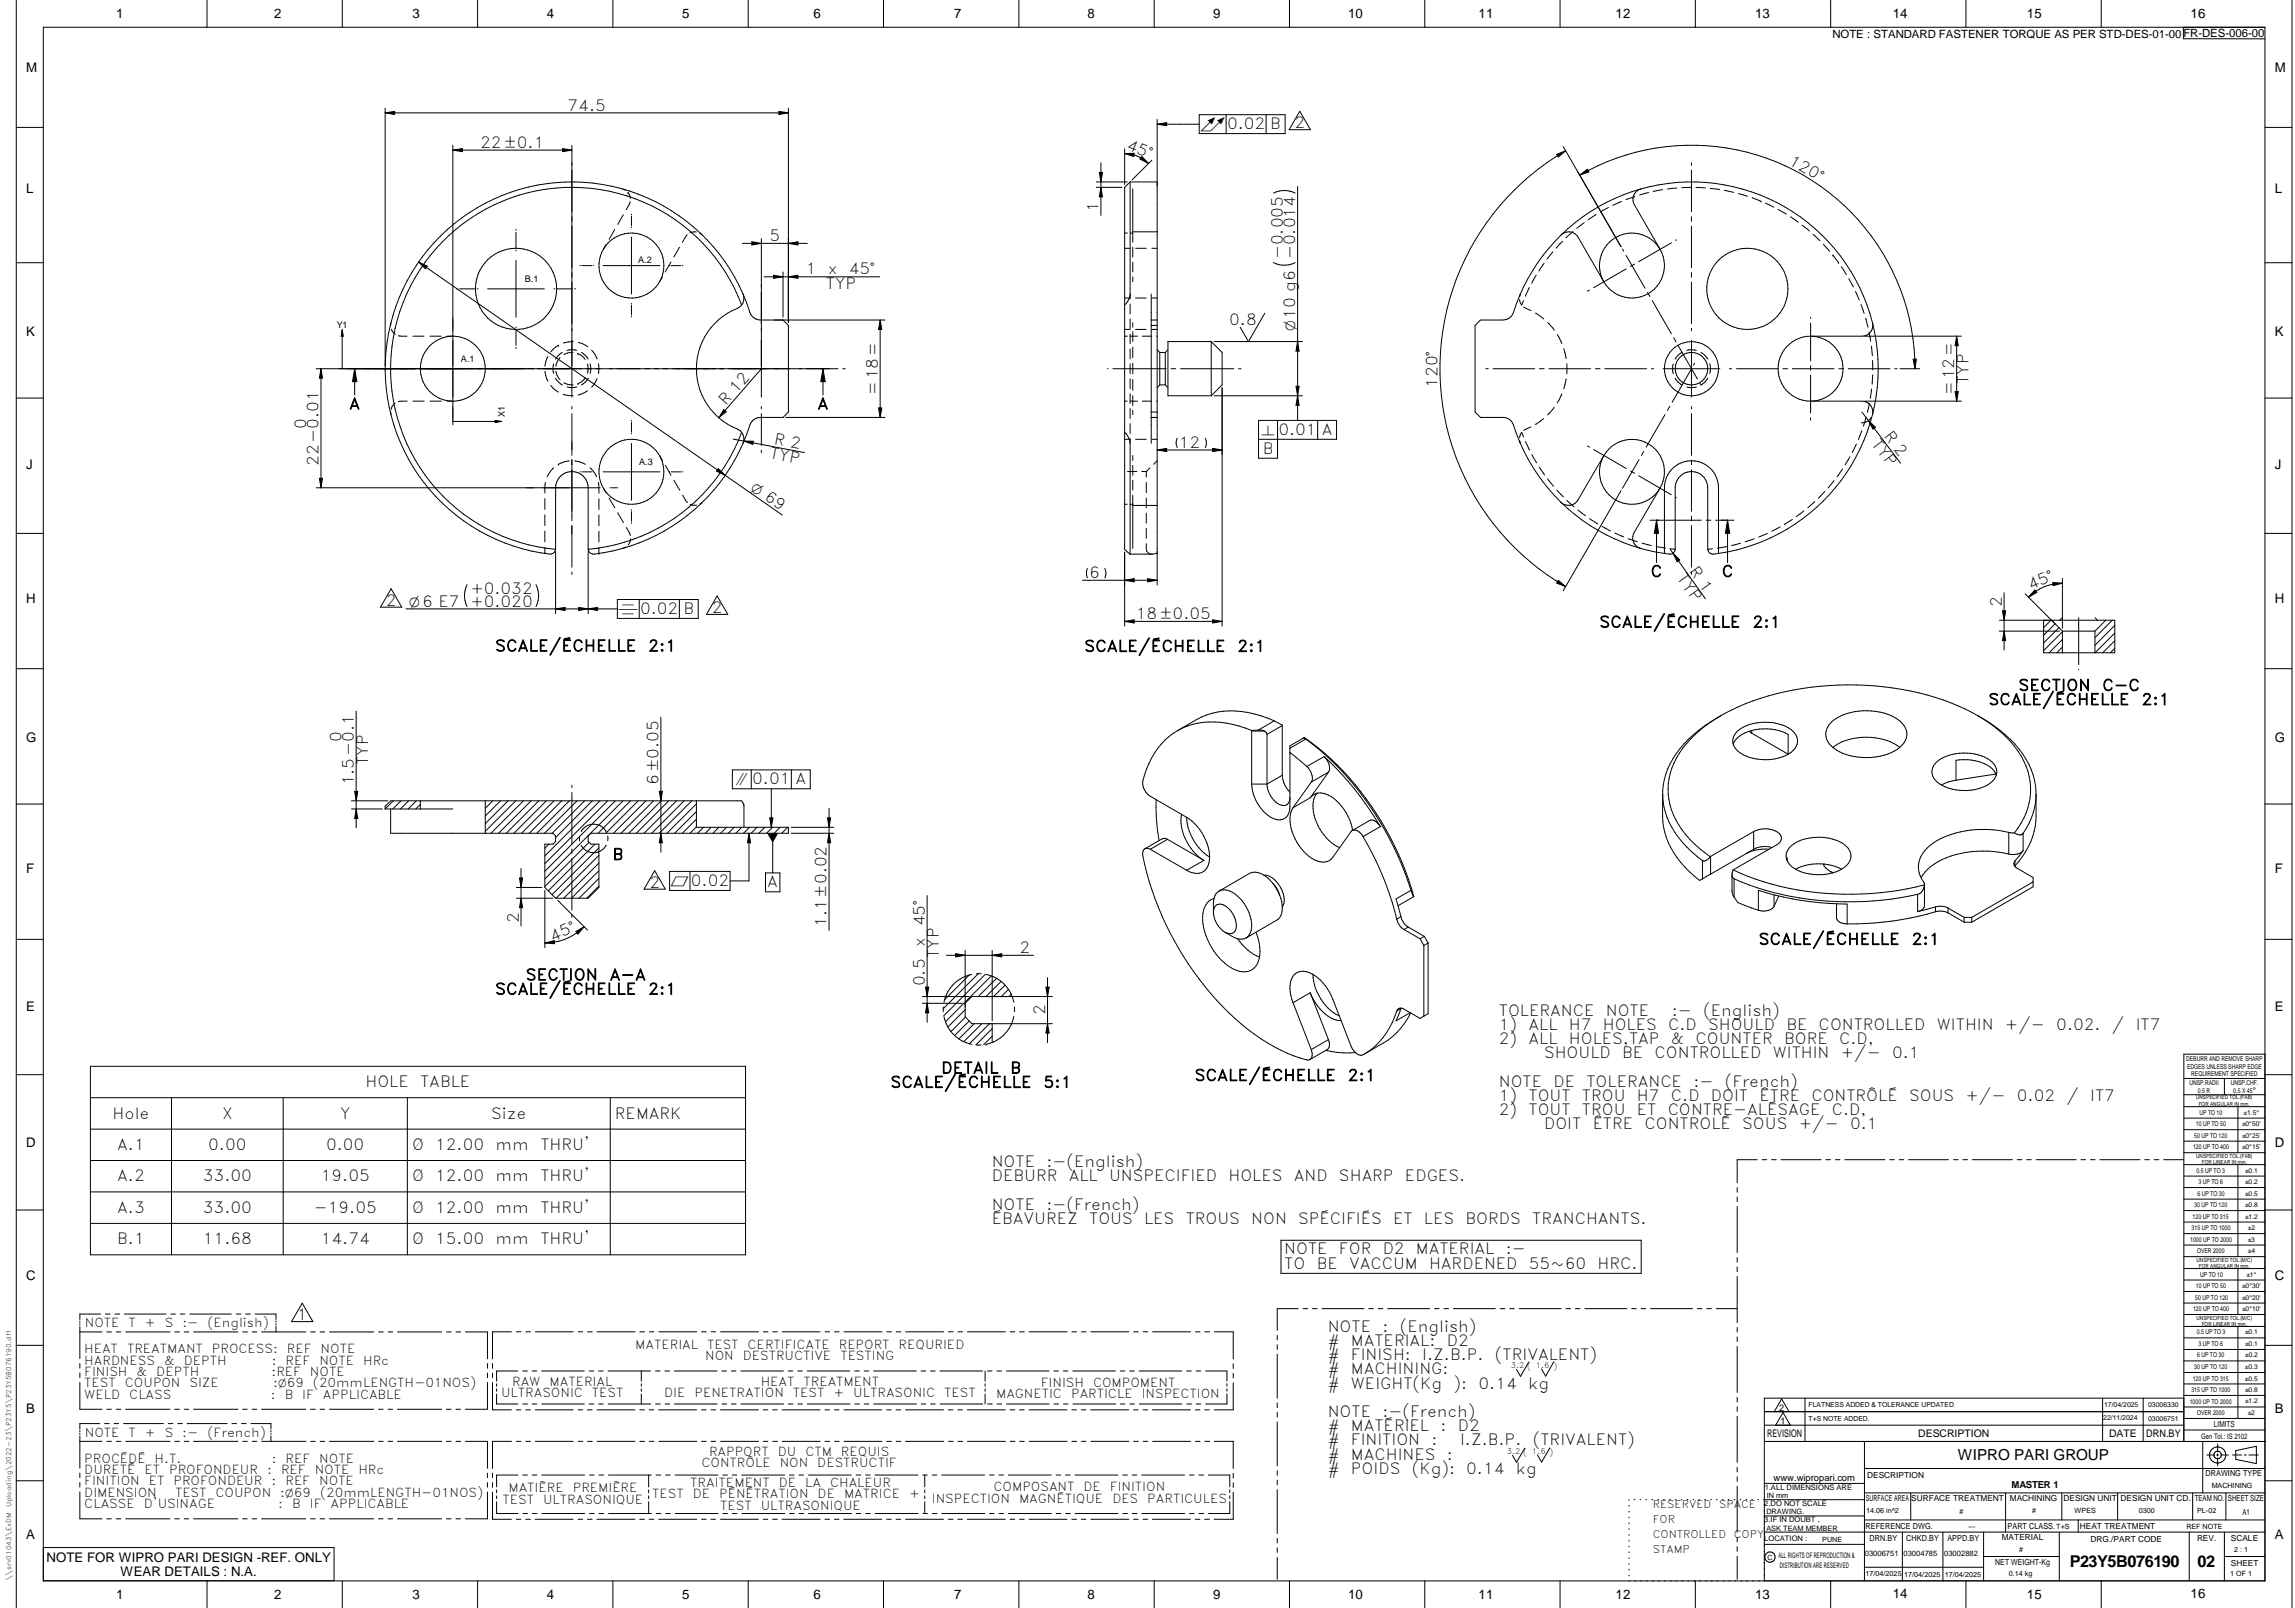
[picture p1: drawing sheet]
<svg xmlns="http://www.w3.org/2000/svg" width="848mm" height="594mm" viewBox="0 0 848 594" stroke-linecap="round" stroke-linejoin="round" font-family="sans-serif">
<defs><g id="words">
<g font-size="6">
<text x="764.8" y="578.9">P23Y5B076190</text>
<text x="812.1" y="578.9">02</text>
</g>
<g font-size="5.7">
<text x="209.8" y="40.9">74.5</text>
<text x="453.4" y="47.6">0.02 B</text>
<text x="478.3" y="47.4">2</text>
<text x="177.5" y="54.6">22±0.1</text>
<text x="416" y="54.9" transform="rotate(22 416 54.9)">45°</text>
<text x="660.7" y="60.4" transform="rotate(30 660.7 60.4)">120°</text>
<text x="406" y="78.4" transform="rotate(-90 406 78.4)">1</text>
<text x="284.4" y="89">5</text>
<text x="474" y="95.8" transform="rotate(-90 474 95.8)">-0.005</text>
<text x="478.6" y="95.8" transform="rotate(-90 478.6 95.8)">-0.014</text>
<text x="297.8" y="101.4">1</text>
<text x="305.9" y="101.4">x</text>
<text x="313.7" y="101.4">45°</text>
<text x="305.2" y="106.6">TYP</text>
<text x="454.2" y="120.1">0.8</text>
<text x="531.2" y="143.3" transform="rotate(-90 531.2 143.3)">120°</text>
<text x="727.4" y="141.8" transform="rotate(-90 727.4 141.8)">TYP</text>
<text x="268.2" y="150" transform="rotate(-49 268.2 150)">R 12</text>
<text x="324.4" y="145.8" transform="rotate(-90 324.4 145.8)">=18=</text>
<text x="722.2" y="145.8" transform="rotate(-90 722.2 145.8)">=12=</text>
<text x="129" y="151.2">A</text>
<text x="302.1" y="151.2">A</text>
<text x="113.2" y="158.4" transform="rotate(-90 113.2 158.4)">0</text>
<text x="472.4" y="160.6">0.01 A</text>
<text x="696" y="161.2" transform="rotate(53 696 161.2)">R 2</text>
<text x="285.8" y="164.1" transform="rotate(11 285.8 164.1)">R 2</text>
<text x="435.7" y="165.4">12</text>
<text x="466.6" y="167.6">B</text>
<text x="691.4" y="163.9" transform="rotate(53 691.4 163.9)">TYP</text>
<text x="117.7" y="172.2" transform="rotate(-90 117.7 172.2)">22-0.01</text>
<text x="284.3" y="169.2" transform="rotate(11 284.3 169.2)">TYP</text>
<text x="402.5" y="213.5">6</text>
<text x="610" y="213.1">C</text>
<text x="619.5" y="213.7" transform="rotate(55 619.5 213.7)">TYP</text>
<text x="624.1" y="211.1" transform="rotate(55 624.1 211.1)">R 1</text>
<text x="636.3" y="213.1">C</text>
<text x="173.8" y="219.5">+0.032</text>
<text x="750.3" y="217.9" transform="rotate(-22 750.3 217.9)">45°</text>
<text x="142.5" y="223.8">2</text>
<text x="236.6" y="226.7">0.02 B</text>
<text x="263.1" y="226.4">2</text>
<text x="739.7" y="224.2" transform="rotate(-90 739.7 224.2)">2</text>
<text x="419.8" y="228.7">18±0.05</text>
<text x="591" y="231.8">SCALE/ÉCHELLE</text>
<text x="647.6" y="231.8">2:1</text>
<text x="183" y="240.6">SCALE/ÉCHELLE</text>
<text x="239.5" y="240.6">2:1</text>
<text x="400.7" y="240.7">SCALE/ÉCHELLE</text>
<text x="457.2" y="240.7">2:1</text>
<text x="745.9" y="255.2">SECTION</text>
<text x="776.9" y="255.2">C-C</text>
<text x="734.8" y="260.4">SCALE/ÉCHELLE</text>
<text x="791.4" y="260.4">2:1</text>
<text x="126.2" y="274.1" transform="rotate(-90 126.2 274.1)">0</text>
<text x="136" y="282.6" transform="rotate(-90 136 282.6)">TYP</text>
<text x="130.8" y="290.2" transform="rotate(-90 130.8 290.2)">1.5-0.1</text>
<text x="243.3" y="289.9" transform="rotate(-90 243.3 289.9)">6±0.05</text>
<text x="278" y="289.7">0.01 A</text>
<text x="226.4" y="317.7">B</text>
<text x="240" y="328">2</text>
<text x="255.3" y="327.2">0.02</text>
<text x="283.5" y="327.7">A</text>
<text x="191.7" y="340.9" transform="rotate(-90 191.7 340.9)">2</text>
<text x="204.1" y="347.9" transform="rotate(-23 204.1 347.9)">45°</text>
<text x="305.5" y="342.5" transform="rotate(-90 305.5 342.5)">1.1±0.02</text>
<text x="341.7" y="342.3" transform="rotate(-90 341.7 342.3)">45°</text>
<text x="341.7" y="350.1" transform="rotate(-90 341.7 350.1)">x</text>
<text x="347" y="353.9" transform="rotate(-90 347 353.9)">TYP</text>
<text x="376.7" y="352">2</text>
<text x="649.9" y="349">SCALE/ÉCHELLE</text>
<text x="706.4" y="349">2:1</text>
<text x="194.3" y="362.2">SECTION</text>
<text x="225.3" y="362.2">A-A</text>
<text x="341.7" y="364.4" transform="rotate(-90 341.7 364.4)">0.5</text>
<text x="183" y="367.4">SCALE/ÉCHELLE</text>
<text x="239.5" y="367.4">2:1</text>
<text x="386.2" y="375.2" transform="rotate(-90 386.2 375.2)">2</text>
<text x="553.9" y="375.2">TOLERANCE</text>
<text x="593.4" y="375.2">NOTE</text>
<text x="617.8" y="375.2">:-</text>
<text x="629.4" y="375.2">(English)</text>
<text x="553.9" y="380.4">1)</text>
<text x="564.9" y="380.4">ALL</text>
<text x="579.8" y="380.4">H7</text>
<text x="592.3" y="380.4">HOLES</text>
<text x="616.4" y="380.4">C.D</text>
<text x="631.2" y="380.4">SHOULD</text>
<text x="660.1" y="380.4">BE</text>
<text x="672.1" y="380.4">CONTROLLED</text>
<text x="715.7" y="380.4">WITHIN</text>
<text x="740.9" y="380.4">+/-</text>
<text x="759.9" y="380.4">0.02.</text>
<text x="780.4" y="380.4">/</text>
<text x="789.2" y="380.4">IT7</text>
<text x="553.9" y="385.7">2)</text>
<text x="564.9" y="385.7">ALL</text>
<text x="579.8" y="385.7">HOLES,TAP</text>
<text x="617.4" y="385.7">&amp;</text>
<text x="626.6" y="385.7">COUNTER</text>
<text x="659.3" y="385.7">BORE</text>
<text x="679.6" y="385.7">C.D,</text>
<text x="570.6" y="390.9">SHOULD</text>
<text x="599.4" y="390.9">BE</text>
<text x="611.4" y="390.9">CONTROLLED</text>
<text x="655.1" y="390.9">WITHIN</text>
<text x="680.3" y="390.9">+/-</text>
<text x="699.2" y="390.9">0.1</text>
<text x="135.1" y="401.7">HOLE</text>
<text x="155.3" y="401.7">TABLE</text>
<text x="329.1" y="401.8">SCALE/ÉCHELLE</text>
<text x="347.8" y="396.6">DETAIL</text>
<text x="373.3" y="396.6">B</text>
<text x="385.6" y="401.8">5:1</text>
<text x="441.5" y="399.3">SCALE/ÉCHELLE</text>
<text x="498" y="399.3">2:1</text>
<text x="553.9" y="401.4">NOTE</text>
<text x="574.1" y="401.4">DE</text>
<text x="586.2" y="401.4">TOLERANCE</text>
<text x="625.8" y="401.4">:-</text>
<text x="637.4" y="401.4">(French)</text>
<text x="553.9" y="406.7">1)</text>
<text x="564.9" y="406.7">TOUT</text>
<text x="584.6" y="406.7">TROU</text>
<text x="604.9" y="406.7">H7</text>
<text x="617.4" y="406.7">C.D</text>
<text x="632.2" y="406.7">DOIT</text>
<text x="650.2" y="406.7">ÊTRE</text>
<text x="669.3" y="406.7">CONTRÔLÉ</text>
<text x="705.5" y="406.7">SOUS</text>
<text x="726.3" y="406.7">+/-</text>
<text x="745.3" y="406.7">0.02</text>
<text x="763.6" y="406.7">/</text>
<text x="772.4" y="406.7">IT7</text>
<text x="41.6" y="413.3">Hole</text>
<text x="82" y="413.3">X</text>
<text x="125.7" y="413.3">Y</text>
<text x="181.5" y="413.3">Size</text>
<text x="227.2" y="413.3">REMARK</text>
<text x="553.9" y="411.9">2)</text>
<text x="564.9" y="411.9">TOUT</text>
<text x="584.6" y="411.9">TROU</text>
<text x="604.9" y="411.9">ET</text>
<text x="616.3" y="411.9">CONTRE-ALÉSAGE</text>
<text x="676.9" y="411.9">C.D,</text>
<text x="570.6" y="417.2">DOIT</text>
<text x="588.5" y="417.2">ÊTRE</text>
<text x="607.7" y="417.2">CONTROLÉ</text>
<text x="643.8" y="417.2">SOUS</text>
<text x="664.7" y="417.2">+/-</text>
<text x="683.7" y="417.2">0.1</text>
<text x="43.3" y="424.9">A.1</text>
<text x="77" y="424.9">0.00</text>
<text x="120.5" y="424.9">0.00</text>
<text x="152.3" y="424.9">Ø</text>
<text x="160.9" y="424.9">12.00</text>
<text x="183.1" y="424.9">mm</text>
<text x="199.7" y="424.9">THRU'</text>
<text x="366.5" y="431.2">NOTE</text>
<text x="386.7" y="431.2">:-(English)</text>
<text x="43.3" y="436.5">A.2</text>
<text x="75" y="436.5">33.00</text>
<text x="118.6" y="436.5">19.05</text>
<text x="152.3" y="436.5">Ø</text>
<text x="160.9" y="436.5">12.00</text>
<text x="183.1" y="436.5">mm</text>
<text x="199.7" y="436.5">THRU'</text>
<text x="366.5" y="436.5">DEBURR</text>
<text x="394.9" y="436.5">ALL</text>
<text x="409.8" y="436.5">UNSPECIFIED</text>
<text x="454" y="436.5">HOLES</text>
<text x="478.1" y="436.5">AND</text>
<text x="494.8" y="436.5">SHARP</text>
<text x="519.2" y="436.5">EDGES.</text>
<text x="43.3" y="448.1">A.3</text>
<text x="75" y="448.1">33.00</text>
<text x="116" y="448.1">-19.05</text>
<text x="152.3" y="448.1">Ø</text>
<text x="160.9" y="448.1">12.00</text>
<text x="183.1" y="448.1">mm</text>
<text x="199.7" y="448.1">THRU'</text>
<text x="366.5" y="447">NOTE</text>
<text x="386.7" y="447">:-(French)</text>
<text x="366.5" y="452.2">ÉBAVUREZ</text>
<text x="402.5" y="452.2">TOUS</text>
<text x="422.8" y="452.2">LES</text>
<text x="438.2" y="452.2">TROUS</text>
<text x="462.4" y="452.2">NON</text>
<text x="479.7" y="452.2">SPÉCIFIÉS</text>
<text x="514.8" y="452.2">ET</text>
<text x="526.2" y="452.2">LES</text>
<text x="541.6" y="452.2">BORDS</text>
<text x="566.2" y="452.2">TRANCHANTS.</text>
<text x="43.3" y="459.7">B.1</text>
<text x="75" y="459.7">11.68</text>
<text x="118.6" y="459.7">14.74</text>
<text x="152.3" y="459.7">Ø</text>
<text x="160.9" y="459.7">15.00</text>
<text x="183.1" y="459.7">mm</text>
<text x="199.7" y="459.7">THRU'</text>
<text x="474.6" y="463.5">NOTE</text>
<text x="494.8" y="463.5">FOR</text>
<text x="511" y="463.5">D2</text>
<text x="523.2" y="463.5">MATERIAL</text>
<text x="556.5" y="463.5">:-</text>
<text x="474.6" y="468.7">TO</text>
<text x="486.6" y="468.7">BE</text>
<text x="498.5" y="468.7">VACCUM</text>
<text x="528.1" y="468.7">HARDENED</text>
<text x="565" y="468.7">55~60</text>
<text x="590.4" y="468.7">HRC.</text>
<text x="109.7" y="487.7">1</text>
<text x="490.6" y="492">NOTE</text>
<text x="510.8" y="492">:</text>
<text x="517.3" y="492">(English)</text>
<text x="490.6" y="497.2">#</text>
<text x="499.2" y="497.2">MATERIAL:</text>
<text x="534.7" y="497.2">D2</text>
<text x="490.6" y="502.5">#</text>
<text x="499.2" y="502.5">FINISH:</text>
<text x="525.6" y="502.5">I.Z.B.P.</text>
<text x="552.4" y="502.5">(TRIVALENT)</text>
<text x="490.6" y="507.7">#</text>
<text x="499.2" y="507.7">MACHINING:</text>
<text x="490.6" y="513">#</text>
<text x="499.2" y="513">WEIGHT(Kg</text>
<text x="537.2" y="513">):</text>
<text x="546.4" y="513">0.14</text>
<text x="564.7" y="513">kg</text>
<text x="490.6" y="523.5">NOTE</text>
<text x="510.8" y="523.5">:-(French)</text>
<text x="490.6" y="528.7">#</text>
<text x="490.6" y="534">#</text>
<text x="499.2" y="528.7">MATÉRIEL</text>
<text x="499.2" y="534">FINITION</text>
<text x="529" y="534">:</text>
<text x="532.3" y="528.7">:</text>
<text x="538.7" y="528.7">D2</text>
<text x="539.5" y="534">I.Z.B.P.</text>
<text x="566.4" y="534">(TRIVALENT)</text>
<text x="490.6" y="539.2">#</text>
<text x="499.2" y="539.2">MACHINES</text>
<text x="534.7" y="539.2">:</text>
<text x="490.6" y="544.5">#</text>
<text x="499.2" y="544.5">POIDS</text>
<text x="521.7" y="544.5">(Kg):</text>
<text x="541.9" y="544.5">0.14</text>
<text x="560.1" y="544.5">kg</text>
</g>
<text font-size="5.6" x="723.5" y="539.3">WIPRO PARI GROUP</text>
<g font-size="5.4">
<text x="443.5" y="47.6">_</text>
<text x="478.6" y="122.4" transform="rotate(-90 478.6 122.4)">O10 g6</text>
<text x="466.2" y="160.6">n</text>
<text x="277.1" y="180.9" transform="rotate(35 277.1 180.9)">O 69</text>
<text x="151.3" y="224.1">O6 E7 +0.020</text>
<text x="228.5" y="226.7">d</text>
<text x="271.9" y="289.7">i</text>
<text x="247.8" y="327.2">r</text>
</g>
<g font-size="4.9">
<text x="42.9" y="6.6">1</text>
<text x="101.3" y="6.7">2</text>
<text x="152.5" y="6.7">3</text>
<text x="202.1" y="6.7">4</text>
<text x="252.1" y="6.7">5</text>
<text x="300.6" y="6.7">6</text>
<text x="352.6" y="6.7">7</text>
<text x="401.9" y="6.7">8</text>
<text x="448.4" y="6.7">9</text>
<text x="498.1" y="6.7">10</text>
<text x="546.4" y="6.7">11</text>
<text x="597" y="6.7">12</text>
<text x="648.5" y="6.6">13</text>
<text x="699.4" y="6.6">14</text>
<text x="749" y="6.7">15</text>
<text x="809.5" y="6.6">16</text>
<text x="9.7" y="26.7">M</text>
<text x="840.6" y="26.7">M</text>
<text x="9.7" y="71.4">L</text>
<text x="840.6" y="71.4">L</text>
<text x="9.7" y="124.2">K</text>
<text x="840.6" y="124.2">K</text>
<text x="9.7" y="173.4">J</text>
<text x="840.6" y="173.4">J</text>
<text x="9.7" y="222.7">H</text>
<text x="840.6" y="222.7">H</text>
<text x="9.7" y="274.3">G</text>
<text x="840.6" y="274.3">G</text>
<text x="9.7" y="322.6">F</text>
<text x="840.6" y="322.6">F</text>
<text x="9.7" y="373.3">E</text>
<text x="840.6" y="373.3">E</text>
<text x="9.7" y="423.8">D</text>
<text x="840.6" y="423.8">D</text>
<text x="9.7" y="472.8">C</text>
<text x="840.6" y="472.8">C</text>
<text x="9.7" y="522.1">B</text>
<text x="840.6" y="522.1">B</text>
<text x="9.7" y="568.7">A</text>
<text x="840.6" y="568.7">A</text>
<text x="17.2" y="577">NOTE FOR WIPRO PARI DESIGN -REF. ONLY</text>
<text x="44.5" y="582.3">WEAR DETAILS : N.A.</text>
<text x="42.9" y="590.6">1</text>
<text x="101.3" y="590.7">2</text>
<text x="152.5" y="590.7">3</text>
<text x="202.1" y="590.7">4</text>
<text x="252.1" y="590.7">5</text>
<text x="300.6" y="590.7">6</text>
<text x="352.6" y="590.7">7</text>
<text x="401.9" y="590.7">8</text>
<text x="448.4" y="590.7">9</text>
<text x="498.1" y="590.7">10</text>
<text x="546.4" y="590.7">11</text>
<text x="597" y="590.7">12</text>
<text x="648.5" y="590.6">13</text>
<text x="699.4" y="590.5">14</text>
<text x="749" y="590.7">15</text>
<text x="809.5" y="590.5">16</text>
</g>
<g font-size="4.6">
<text x="31.4" y="490.3">NOTE</text>
<text x="47.5" y="490.3">T</text>
<text x="53.6" y="490.3">+</text>
<text x="60.9" y="490.3">S</text>
<text x="67.4" y="490.3">:-</text>
<text x="76.7" y="490.3">(English)</text>
<text x="31.2" y="500">HEAT</text>
<text x="46.9" y="500">TREATMANT</text>
<text x="78.3" y="500">PROCESS:</text>
<text x="106.1" y="500">REF</text>
<text x="118.5" y="500">NOTE</text>
<text x="234.7" y="498.4">MATERIAL</text>
<text x="260.6" y="502.6">NON</text>
<text x="261.3" y="498.4">TEST</text>
<text x="274.5" y="502.6">DESTRUCTIVE</text>
<text x="276.3" y="498.4">CERTIFICATE</text>
<text x="309.9" y="498.4">REPORT</text>
<text x="310.5" y="502.6">TESTING</text>
<text x="332.1" y="498.4">REQURIED</text>
<text x="31.2" y="504.1">HARDNESS</text>
<text x="31.2" y="508.3">FINISH</text>
<text x="50.5" y="508.3">&amp;</text>
<text x="57.8" y="508.3">DEPTH</text>
<text x="60.6" y="504.1">&amp;</text>
<text x="67.9" y="504.1">DEPTH</text>
<text x="100.3" y="508.3">:REF</text>
<text x="100.4" y="504.1">:</text>
<text x="105.6" y="504.1">REF</text>
<text x="114.5" y="508.3">NOTE</text>
<text x="118" y="504.1">NOTE</text>
<text x="134.2" y="504.1">HRc</text>
<text x="31.2" y="512.5">TEST</text>
<text x="46.1" y="512.5">COUPON</text>
<text x="70.1" y="512.5">SIZE</text>
<text x="100.9" y="512.5">:O69</text>
<text x="115.7" y="512.5">(20mmLENGTH-01NOS)</text>
<text x="189.3" y="512">RAW</text>
<text x="203.1" y="512">MATERIAL</text>
<text x="281.1" y="511.9">HEAT</text>
<text x="296.9" y="511.9">TREATMENT</text>
<text x="384.6" y="512.3">FINISH</text>
<text x="403.9" y="512.3">COMPOMENT</text>
<text x="31.2" y="516.7">WELD</text>
<text x="47.8" y="516.7">CLASS</text>
<text x="100.1" y="516.7">:</text>
<text x="105.2" y="516.7">B</text>
<text x="111.7" y="516.7">IF</text>
<text x="119.4" y="516.7">APPLICABLE</text>
<text x="185.2" y="516.2">ULTRASONIC</text>
<text x="218.8" y="516.2">TEST</text>
<text x="245.4" y="516.1">DIE</text>
<text x="256.7" y="516.1">PENETRATION</text>
<text x="293" y="516.1">TEST</text>
<text x="308" y="516.1">+</text>
<text x="315.3" y="516.1">ULTRASONIC</text>
<text x="348.9" y="516.1">TEST</text>
<text x="368.1" y="516.6">MAGNETIC</text>
<text x="395.8" y="516.6">PARTICLE</text>
<text x="421.9" y="516.6">INSPECTION</text>
<text x="31.4" y="530.8">NOTE</text>
<text x="47.5" y="530.8">T</text>
<text x="53.6" y="530.8">+</text>
<text x="60.9" y="530.8">S</text>
<text x="67.4" y="530.8">:-</text>
<text x="76.7" y="530.8">(French)</text>
<text x="262" y="537.8">RAPPORT</text>
<text x="287.4" y="537.8">DU</text>
<text x="297.6" y="537.8">CTM</text>
<text x="310.8" y="537.8">REQUIS</text>
<text x="31.2" y="540.4">PROCÉDÉ</text>
<text x="31.2" y="544.6">DURETÉ</text>
<text x="53.4" y="544.6">ET</text>
<text x="57.2" y="540.4">H.T.</text>
<text x="62.5" y="544.6">PROFONDEUR</text>
<text x="98.7" y="544.6">:</text>
<text x="100.4" y="540.4">:</text>
<text x="103.9" y="544.6">REF</text>
<text x="105.6" y="540.4">REF</text>
<text x="116.3" y="544.6">NOTE</text>
<text x="118" y="540.4">NOTE</text>
<text x="132.5" y="544.6">HRc</text>
<text x="259.2" y="542">CONTRÔLE</text>
<text x="288.2" y="542">NON</text>
<text x="302" y="542">DESTRUCTIF</text>
<text x="31.2" y="548.8">FINITION</text>
<text x="55" y="548.8">ET</text>
<text x="64.1" y="548.8">PROFONDEUR</text>
<text x="100.3" y="548.8">:</text>
<text x="105.5" y="548.8">REF</text>
<text x="117.9" y="548.8">NOTE</text>
<text x="187.9" y="551.3">MATIÈRE</text>
<text x="211.7" y="551.3">PREMIÈRE</text>
<text x="255.1" y="549.4">TRAITEMENT</text>
<text x="287.8" y="549.4">DE</text>
<text x="297.5" y="549.4">LA</text>
<text x="306.7" y="549.4">CHALEUR</text>
<text x="367.2" y="551">COMPOSANT</text>
<text x="400.4" y="551">DE</text>
<text x="410.2" y="551">FINITION</text>
<text x="31.2" y="557.2">CLASSE</text>
<text x="31.2" y="553">DIMENSION</text>
<text x="53.1" y="557.2">D'USINAGE</text>
<text x="64.7" y="553">TEST</text>
<text x="79.7" y="553">COUPON</text>
<text x="102.8" y="557.2">:</text>
<text x="103.6" y="553">:O69</text>
<text x="108" y="557.2">B</text>
<text x="114.5" y="557.2">IF</text>
<text x="118.3" y="553">(20mmLENGTH-01NOS)</text>
<text x="122.2" y="557.2">APPLICABLE</text>
<text x="185.7" y="555.5">TEST</text>
<text x="200.7" y="555.5">ULTRASONIQUE</text>
<text x="241" y="553.6">TEST</text>
<text x="256" y="553.6">DE</text>
<text x="265.8" y="553.6">PÉNÉTRATION</text>
<text x="266.1" y="557.8">TEST</text>
<text x="281.1" y="557.8">ULTRASONIQUE</text>
<text x="302.1" y="553.6">DE</text>
<text x="311.9" y="553.6">MATRICE</text>
<text x="335.9" y="553.6">+</text>
<text x="344.3" y="555.2">INSPECTION</text>
<text x="376.6" y="555.2">MAGNÉTIQUE</text>
<text x="411" y="555.2">DES</text>
<text x="424" y="555.2">PARTICULES</text>
</g>
<text font-size="4.2" x="677.1" y="13.9">NOTE : STANDARD FASTENER TORQUE AS PER STD-DES-01-00FR-DES-006-00</text>
<g font-size="3.9">
<text x="653" y="530.9">REVISION</text>
<text x="708.9" y="530.9">DESCRIPTION</text>
<text x="779.4" y="530.9">DATE</text>
<text x="793.1" y="530.9">DRN.BY</text>
<text x="610.8" y="557.1">RESERVED</text>
<text x="635.2" y="557.1">SPACE</text>
<text x="610.8" y="562.7">FOR</text>
<text x="610.8" y="568.3">CONTROLLED</text>
<text x="640.7" y="568.3">COPY</text>
<text x="610.8" y="573.8">STAMP</text>
</g>
<text font-size="3.6" x="743.3" y="549.8">MASTER 1</text>
<text font-size="3.5" x="655.4" y="547.1">www.wipropari.com</text>
<g font-size="3.4">
<text x="235.8" y="97">A.2</text>
<text x="193.9" y="104.2">B.1</text>
<text x="124.4" y="121">Y1</text>
<text x="170.3" y="133.8">A.1</text>
<text x="186.6" y="154.1" transform="rotate(-90 186.6 154.1)">X1</text>
<text x="236.2" y="171.9">A.3</text>
<text x="657.4" y="521.1">2</text>
<text x="657.9" y="526.2">1</text>
</g>
<g font-size="3.1">
<text x="818.1" y="527.3">LIMITS</text>
<text x="815" y="545.5">DRAWING TYPE</text>
<text x="690" y="546.1">DESCRIPTION</text>
<text x="689.5" y="554.6">SURFACE AREA</text>
<text x="706.2" y="554.6">SURFACE TREATMENT</text>
<text x="742.7" y="554.6">MACHINING</text>
<text x="762.5" y="554.6">DESIGN UNIT</text>
<text x="783.6" y="554.6">DESIGN UNIT CD.</text>
<text x="811" y="554.4">TEAM NO.</text>
<text x="823.3" y="554.5">SHEET SIZE</text>
<text x="828.6" y="559.9">A1</text>
<text x="689.4" y="564.9">REFERENCE DWG.</text>
<text x="690.8" y="569.3">DRN.BY</text>
<text x="704.4" y="569.2">CHKD.BY</text>
<text x="719.6" y="569.3">APPD.BY</text>
<text x="739.7" y="569.1">MATERIAL</text>
<text x="741.8" y="564.7">PART CLASS.</text>
<text x="768.6" y="564.7">HEAT TREATMENT</text>
<text x="772.5" y="569.7">DRG./PART CODE</text>
<text x="811.9" y="569.3">REV.</text>
<text x="824.4" y="569.4">SCALE</text>
<text x="737.3" y="578">NET WEIGHT-Kg</text>
<text x="824.4" y="578.5">SHEET</text>
</g>
<text font-size="3" x="832.4" y="403.9">°</text>
<g font-size="2.8">
<text x="558.3" y="505.4">3.2 ( 1.6 )</text>
<text x="813.4" y="531.5">Gen Tol.: IS 2102</text>
<text x="556.9" y="537.2">3.2 ( 1.6 )</text>
<text x="652.1" y="550.4">1.ALL DIMENSIONS ARE</text>
<text x="652" y="556.4">2.DO NOT SCALE</text>
<text x="652" y="562.5">3.IF IN DOUBT ,</text>
<text x="652" y="569.2">LOCATION :</text>
<text x="657.2" y="575.8">ALL RIGHTS OF REPRODUCTION &amp;</text>
<text x="689.1" y="575">03006751</text>
<text x="703.4" y="574.9">03004785</text>
<text x="718.4" y="575">03002882</text>
<text x="657.7" y="579.2">DISTRIBUTION ARE RESERVED</text>
</g>
<g font-size="2.7">
<text x="817.3" y="549.9">MACHINING</text>
<text x="652.9" y="553.5">IN mm</text>
<text x="652.7" y="559.5">DRAWING.</text>
<text x="689.6" y="559.1">14.06 in^2</text>
<text x="724.1" y="559.2">#</text>
<text x="751" y="559.1">#</text>
<text x="766.6" y="559">WPES</text>
<text x="790.3" y="558.8">0300</text>
<text x="811.9" y="558.8">PL-02</text>
<text x="652.7" y="565.5">ASK TEAM MEMBER</text>
<text x="673.4" y="569.6">PUNE</text>
<text x="727.4" y="564.9">---</text>
<text x="759.8" y="564.9">T+S</text>
<text x="807.9" y="564.9">REF NOTE</text>
<text x="746.1" y="573.2">#</text>
<text x="825.6" y="573.4">2 : 1</text>
<text x="653.1" y="576.3">C</text>
<text x="689.4" y="582.4">17/04/2025</text>
<text x="703.7" y="582.5">17/04/2025</text>
<text x="718.7" y="582.6">17/04/2025</text>
<text x="742.3" y="582.2">0.14 kg</text>
<text x="824.1" y="582.4">1 OF 1</text>
</g>
<g font-size="2.5">
<text x="807.8" y="392">DEBURR AND REMOVE SHARP</text>
<text x="808.2" y="394.8">EDGES UNLESS SHARP EDGE</text>
<text x="809.1" y="400.9">UNSP.RADII</text>
<text x="809.8" y="397.6">REQUIREMENT SPECIFIED</text>
<text x="824.4" y="400.7">UNSP.CHF.</text>
<text x="812.2" y="403.6">0.5 R</text>
<text x="825.3" y="403.9">0.5 X 45</text>
<text x="812.8" y="411.8">UP TO 10</text>
<text x="829.1" y="411.9">±1.5°</text>
<text x="811.4" y="416.1">10 UP TO 50</text>
<text x="828.5" y="416.1">±0°50'</text>
<text x="810.4" y="424.5">120 UP TO 400</text>
<text x="810.9" y="420.3">50 UP TO 120</text>
<text x="828.5" y="424.5">±0°15'</text>
<text x="828.5" y="420.3">±0°25'</text>
<text x="811.7" y="433.2">0.5 UP TO 3</text>
<text x="812.5" y="437.5">3 UP TO 6</text>
<text x="829.6" y="437.4">±0.2</text>
<text x="829.6" y="433.2">±0.1</text>
<text x="812" y="441.7">6 UP TO 30</text>
<text x="829.6" y="441.7">±0.5</text>
<text x="810.9" y="445.9">30 UP TO 120</text>
<text x="829.6" y="446">±0.8</text>
<text x="809.9" y="454.4">315 UP TO 1000</text>
<text x="810.3" y="450.2">120 UP TO 315</text>
<text x="829.6" y="450.2">±1.2</text>
<text x="830.7" y="454.4">±2</text>
<text x="809.4" y="458.7">1000 UP TO 2000</text>
<text x="830.6" y="458.7">±3</text>
<text x="811.9" y="463">OVER 2000</text>
<text x="830.7" y="463">±4</text>
<text x="813.1" y="471.6">UP TO 10</text>
<text x="830.1" y="471.6">±1°</text>
<text x="811.4" y="475.9">10 UP TO 50</text>
<text x="828.5" y="475.9">±0°30'</text>
<text x="810.4" y="484.4">120 UP TO 400</text>
<text x="811.2" y="480.1">50 UP TO 120</text>
<text x="828.5" y="484.4">±0°10'</text>
<text x="828.5" y="480.1">±0°20'</text>
<text x="811.7" y="493">0.5 UP TO 3</text>
<text x="812.4" y="497.2">3 UP TO 6</text>
<text x="829.6" y="497.3">±0.1</text>
<text x="829.6" y="493">±0.1</text>
<text x="811.9" y="501.5">6 UP TO 30</text>
<text x="829.6" y="501.5">±0.2</text>
<text x="810.8" y="505.8">30 UP TO 120</text>
<text x="829.6" y="505.8">±0.3</text>
<text x="809.8" y="514.3">315 UP TO 1000</text>
<text x="810.3" y="510.1">120 UP TO 315</text>
<text x="829.6" y="510">±0.5</text>
<text x="829.6" y="514.3">±0.8</text>
<text x="668.4" y="519.9">FLATNESS ADDED &amp; TOLERANCE UPDATED</text>
<text x="777.5" y="520">17/04/2025</text>
<text x="793.8" y="519.9">03006330</text>
<text x="809.2" y="518.5">1000 UP TO 2000</text>
<text x="829.6" y="518.5">±1.2</text>
<text x="668.4" y="524.9">T+S NOTE ADDED.</text>
<text x="777.2" y="524.8">22/11/2024</text>
<text x="793.8" y="524.8">03006751</text>
<text x="811.9" y="522.8">OVER 2000</text>
<text x="830.6" y="522.7">±2</text>
</g>
<g font-size="2.4">
<text x="4.1" y="556.9" transform="rotate(-90 4.1 556.9)">Uploading\2022-23\P23Y5\P23Y5B076190.dft</text>
<text x="4.1" y="584.1" transform="rotate(-90 4.1 584.1)">\\srv01043\ExDM</text>
</g>
<g font-size="2.1">
<text x="811.5" y="406.1">UNSPECIFIED TOL.(FAB)</text>
<text x="812.5" y="408.5">FOR ANGULAR IN mm.</text>
<text x="811.6" y="427.7">UNSPECIFIED TOL.(FAB)</text>
<text x="813.6" y="430.1">FOR LINEAR IN mm.</text>
<text x="811.7" y="466.1">UNSPECIFIED TOL.(M/C)</text>
<text x="812.5" y="468.5">FOR ANGULAR IN mm.</text>
<text x="811.7" y="487.6">UNSPECIFIED TOL.(M/C)</text>
<text x="813.6" y="489.9">FOR LINEAR IN mm.</text>
</g>
</g></defs>
<g fill="none" stroke="#000" stroke-width=".37">
<path d="M6 .1v593.9M16 10.1h821v573.9l-821 .1zM76.5 .1v10M126.5 .1v10M176.5 .1v10M226.5 .1v10M276.5 .1v10M326.5 .1v10M376.5 .1v10M426.5 .1v10M476.5 .1v10M526.5 .1v10"/>
<path d="M576.5 .1v10M626.5 .1v10M676.5 .1v10M726.5 .1v10M776.5 .1v10M806.8 10.1v4.2l30.2 .1M847 .1v593.9M142.3 40v95.2M291.3 40v79.2M6 47.1h10M142.3 41.7l3.5-.6v1.2zM142.3 41.7h149"/>
<path d="M167.3 55.5h44M167.3 53.7v103.2M167.3 55.5l3.6-.6v1.1zM207.9 54.9l3.4 .6-3.4 .5zM211.3 53.7v93M287.8 41.1l3.5 .6-3.5 .6zM415.6 56.7a12.6 12.6 0 0 1 8.8 3.7M415.6 56.7l3.5-.1-.1 1.2zM415.6 55v13.2M422 57.8l2.4 2.6-3.1-1.6zM425.7 59.2l-7.4 7.3M427.6 45.9l3.5-.6v1.1z"/>
<path d="M427.6 44.1v172M443.1 45.9h-15.5M443.1 42.4h31.8v7h-31.8zM453.1 42.4v7M467.9 42.4v7M480.3 41.1l4 6.8h-7.9zM575.3 57l3.3-1.3-2.7 2.3zM577.7 54.2l21.3 36.9M578.6 55.7a93 93 0 0 0 0 161M837 47.1h10M230.1 69.8l1 .5M230.3 79.3l-2 3.6"/>
<path d="M232.1 71.1h.1M232.1 71.1l.9 2.2M232.8 74.5l-1.4 3M233.3 79.1v.2M233.3 79.8v3.6M405.1 69.2h9.5M405.1 67.2h11.5M406.2 63.7h1.2l-.6 3.5zM406.8 60.2v19.4M406.8 69.2l.6 3.5h-1.2zM417.6 67.2h10M417.6 67.2l-2 2v133.7l1.9 1.8h8.4l1.7-.2"/>
<path d="M417.6 67.2v43.2M418.6 69.8v17.2M478.6 71.3a9 9 0 0 0-8 0M479.5 68.9v86.4M583.8 64.7a82.6 82.6 0 0 1 123.8 71.5M583.8 64.7l2.8-2.2 .5 1zM589.8 79.2l-2.9 2M594.4 76.7l-3 1.7M599.2 74.4l-3.2 1.5M604.1 72.6l-3.3 1.1M606.3 69.8a68.6 68.6 0 0 0-29.4 17M606.3 69.8a4 4 0 0 0-2.3 5.8l9.5 16.5"/>
<path d="M606.3 69.8a69 69 0 0 1 85.6 49.4M609.2 71.1l-3.3 1M614.4 70.1l-3.4 .6M619.6 69.5l-3.4 .3M624.9 69.2l-3.4 .1M625.1 60.2v.9M625.1 62.9v15.4M626.7 69.3l3.5 .1M632 69.6l3.5 .5M637.2 70.4l3.5 .7M642.4 71.5l3.4 1M647.4 73.1l3.3 1.2"/>
<path d="M650.7 74.3h.1M652.4 75.1l3.1 1.4M657.1 77.4l3 1.7M6 97.1h10M154.7 96.8l3.2 1.5-.7 1zM154.7 96.8l134.4 93.5M190.7 84.7v.4M190.7 85.9v5.8M190.7 92.4v.3M190.7 96.2v21M214.3 98.1h.2M215.1 98.1h3.6"/>
<path d="M219.2 98.1h.1M222.8 98.1h21M224 90.3l-1.1 1.8M227.2 84.8l-2.1 3.6M233.3 83.9v.2M233.3 87.6v21M247.4 98.1h.1M247.9 96.8l-2.1 3.7M248 98.1h3.6M251.1 91.4l-2.1 3.6M252.1 98.1h.2M254 86.7l-1.8 2.8"/>
<path d="M257.3 85.7l-2.3 .3M258.5 86.1l1 .7M274.3 89.9h24M277.8 89.3l3.5 .6-3.5 .6zM281.3 88.2v58.5M291.3 89.9l3.6-.6v1.2zM415.6 86.1h1M415.6 91.7h2M417.7 86.1h.9M418.6 87.4v2.1M418.6 91.4v3.6M418.6 96.9v3.6"/>
<path d="M418.6 85.6h9M419.7 91.7h3.9M425.7 91.7h1.9M478.6 97a9 9 0 0 1-8 0M570.6 97.2l-1.9 2.9M573.8 93l-2.1 2.8M576.9 86.8a71.3 71.3 0 0 0-18 29.4 4.1 4.1 0 0 1-3.4 2h-8.4l-2 2v32l2 2h8.4a3.9 3.9 0 0 1 3.8 2.8 69.2 69.2 0 0 0 17.5 28.6M576.9 86.8a4 4 0 0 1 6.3 .9l9.5 16.4M577.4 89.2l-2.4 2.5M581.3 85.5l-2.6 2.4M585.4 82.3l-2.7 2.1M599.6 92l.4 .8"/>
<path d="M600.9 94.4l7 12.1M601 99.3l-12.1 7M604 97.6l-1.5 .8M613.5 92.1a12 12 0 0 0-16.4-4.4 12 12 0 0 0-4.4 16.4M613.5 92.1a12 12 0 0 1-4.5 16.4 12 12 0 0 1-16.3-4.4M617.6 89.7l-12.1 7M619.5 88.6l-.3 .2M625.1 80.1v1.6M625.1 83.6v15.3M661.6 80.1l2.9 2M665.9 83.2l2.8 2.1M670 86.6l2.5 2.3"/>
<path d="M673.8 90.3l2.3 2.5M677.3 94.2h.1M677.3 94.3l2.1 2.7M679.4 97h.1M680.4 98.5l1.9 2.9M837 97.1h10M144.4 119.2v1.2M168.7 106.7h.3M169.8 106.7h5.8M176.4 106.7h.3M180.2 106.7h21M204.7 106.7h.3"/>
<path d="M205.8 106.7h5.7M212.3 106.7h.4M233.3 112.1v.2M233.3 112.8v3.6M233.3 116.9v.2M244.8 102.3l-1.1 1.8M274.1 112.7a67 67 0 0 0-116.1-17.1 67 67 0 0 0 47.3 107.3M274.1 112.7a7.2 7.2 0 0 1-3.5 2.1 24.1 24.1 0 0 0-13.2 22.8 24.1 24.1 0 0 0 15.6 21.2l1.1 .9M274.6 108.6a69 69 0 0 0-118.8-13.4 69 69 0 0 0 47.9 109.5 1.93 1.93 0 0 0 1.6-1.8M274.6 108.6l1.3 3.4a7.7 7.7 0 0 0 2.7 5.4l2.3 .8h46.1M274.6 108.6a4 4 0 0 1-.5 4.1M282.3 102.3h42.8"/>
<path d="M285.8 101.7l3.5 .6-3.5 .5zM289.3 100.5v16.7M289.3 118.2l2 2v32l-2 2h-8.4a4 4 0 0 0-3.8 2.8l-2.5 6.8M291.3 102.3l3.6-.6v1.1zM325.2 118.2l.6 3.5h-1.1zM325.2 118.2v36M415.6 110.1h2M417.6 112.4v3.6M417.6 117.9v3.6M417.6 108.6a5.9 5.9 0 0 1-2 4.1M418.6 102.3v1.8M418.6 119.2v1.7"/>
<path d="M419.6 110.1h3.9M425.4 118.2h2.2M425.4 108.6v55.2M425.6 110.1h2M467.4 115.7l-6.1 10.5-3-5.3M561.6 110.7l.2 1.1 .5 .8M561.8 108.6l-.2 1M563 111.1l-.7 1.6M563.1 113.4l2.6 1.3M565.1 106.3l-1.4 3.1M567.4 115.7l3.1 2.2M567.7 101.6l-1.7 3"/>
<path d="M571.9 119.2l2.5 2.8M587.3 107.2l-.7 .4M608.8 108.1l.9 1.5M610.6 111.1l7 12.2M625.1 100.7v1.7M625.1 104.2v15.4M669.1 117.2v.4M669.1 119.4v13.9M683.2 103l1.7 3M685.7 107.7l1.4 3.2M687.7 112.5l1.1 3.3M689.4 117.6l.9 3.3"/>
<path d="M691.9 119.2a69.3 69.3 0 0 1 0 34M691.9 119.2a4 4 0 0 1-3.9 5h-18.9M116.8 136.2h192.9M118.6 136.2v44M118.6 136.2l.6 3.5h-1.2zM126.4 121.9v14.3M126.4 121.9l.5 2.3h-.8zM131.1 136.2v9.7M131.1 136.2l.8 4.8h-1.6zM144.6 121.6l1.5 1.9M147.2 124l3.2 .2M152.6 124.2h4.1"/>
<path d="M158.9 124.2h4.2M165.2 124.2h2.1M190.7 120.7v.3M190.7 121.8v5.8M190.7 128.4v.3M201.4 137.2l.3 1.6 .8 2M202.4 131.7l-1 3.6M204.6 134.5l-.3 1.7 .3 1.8M205.3 139.7l1.1 1.5 1.5 1.1M205.4 137.2l.5 1.5 1 1.6M206.3 127.6h.1M206.3 127.6l-1.1 .7-1.7 1.7"/>
<path d="M206.9 132.2a5.3 5.3 0 0 0-1.5 3.1M207.8 130.2l-1.4 1.1-1.1 1.4M211.8 130.3l-2.2 .2-1.2 .5M211.8 126.2l-3.6 .5M213.1 129.5l-1.8-.3-1.8 .3M213.5 130.6h.1M213.6 130.6a5.4 5.4 0 0 1 2.6 2.2M213.8 126.5l1.4 .5 2 1.1M214.8 130.2l1.5 1.1 1 1.4M216.3 139.6a5.6 5.6 0 0 1-2.7 2.2M217 134.5l.3 1.7-.2 1.7M217.4 139.7l-1.1 1.5-1.5 1"/>
<path d="M218.1 134.4l.3 1.8-.3 1.8M218.6 129.4l2 3.1M220.6 139.9l-.6 1.3-1.4 1.9M221.1 134.4v3.6M281.3 136.2l-15.7 18.1M304.1 136.2l.8 4.8h-1.6zM304.1 136.2v9.7M311.4 136.2h.9M409.2 136.2h.2M411.2 136.2h19.8M415.6 121.7h2M415.6 124.2h1"/>
<path d="M417.6 123.4v3.6M417.6 128.9v3.6M417.6 134.4v3.6M417.6 140v3.6M417.7 124.2h2.6M418.6 122.6v3.6M418.6 128.2v4M418.6 134.2v4M419.6 121.7h3.9M422.1 124.2h3.5M425.4 120.2h2.2M425.6 121.7h2"/>
<path d="M427.4 124.2h.2M427.6 129.2l1 1M428.6 130.2v12M428.6 130.2h2M430.6 130.2v12M431.6 129.2l-1 1M432.7 136.2h1.7M436.2 136.2h19.7M447.6 126.2v20M447.6 126.2h-16v20h16M447.6 126.2l4 4v12l-4 4M448.6 126.2h32.6"/>
<path d="M457.7 136.2h.9M479.5 126.2l.6 3.5h-1.2zM549.1 136.2h.9M551.7 136.2h15.4M568.9 136.2h1.7M572.4 136.2h15.4M575.5 123.6l1.7 3.4M577.8 128.8l.9 3.6M579 134.4v3.7M589.6 136.2h1.7M593 136.2h15.5M610.2 136.2h.9"/>
<path d="M614.6 136.2h21M618.3 134.5l-.2 1.7 .2 1.8M618.5 124.8l.8 1.5M619 139.7l1.1 1.5 1.5 1.1M620.2 127.8l7.1 12.2M621.5 130.2l-1.4 1.1-1.1 1.4M624.9 136.5l-7 12.1M625.1 121.4v.8M625.1 125.7v21M626.2 134.2l-.4 .7M626.8 129.5l-1.7-.3-1.8 .3M628.6 130.2l1.4 1.1 1.1 1.4"/>
<path d="M631.1 139.7l-1.1 1.5-1.4 1-.5-.6M631.8 134.4l.3 1.8-.3 1.8M639.1 136.2h.8M641.7 136.2h15.4M657.1 136.2a11.9 11.9 0 0 0 12 12M658.8 136.2h1.8M662.3 136.2h15.4M669.1 124.2a12.1 12.1 0 0 0-12 12M669.1 124.2a12 12 0 0 1 12 12 12 12 0 0 1-12 12M669.1 135.1v1.7M669.1 138.6v14M679.5 136.2h1.7"/>
<path d="M683 136.2h15.4M689.1 124.2h35.7M690.7 122.7l.6 3.4M691.6 127.9l.3 3.5M692 133.2v3.5M692 138.5l-.2 3.4M700.2 136.2h.8M702.1 136.2h7.3M707 132.7h1.2l-.6 3.5zM723.1 124.2v24M723.1 124.2l.5 3.5h-1.1zM6 147.1h10"/>
<path d="M144.4 152.1v1.1M144.6 150.8h.1M146.1 148.9l-1.2 1.2-.3 .7M150.5 148.2l-3.3 .2M152.6 148.2h4.2M158.9 148.2h4.2M165.3 148.2h2M167.3 155.7h18.1M183 155.3l2.4 .4-2.4 .4zM203.5 142.4l2.8 2.5M208.1 145.7l1.9 .4 1.8 .1M208.4 141.4l1.2 .5 2.2 .3"/>
<path d="M211.3 150.2v.8M211.3 152.8v15.4M213.1 143l-1.8 .2-1.8-.2M213.6 141.8h.1M217.1 144.4l-3.4 1.5M233.3 155.3v.2M233.3 156v3.6M267.5 151.3l.9 .8-2.8 2.2zM274.1 159.7a66.9 66.9 0 0 1-56.8 43.2M274.1 159.7a4.2 4.2 0 0 1 .7 3.3M281.3 150.2v.8M281.3 152.8v11.7"/>
<path d="M290.4 154.2h36.6M324.7 150.7h1.1l-.6 3.5zM415.6 148.2h1M415.6 159.7l1.6 2.3 .4 1.8M417.6 148.2h2.7M417.6 145.5v3.6M417.6 151v3.6M417.6 156.5v3.6M418.6 140.2v4M418.6 146.2v3.6M418.6 151.6v1.6M422.1 148.2h3.5"/>
<path d="M425.4 154.2h2.2M425.4 152.2h2.2M427.4 148.2h.2M428.6 142.2l-1 1M428.6 142.2h2M430.6 142.2l1 1M448.6 146.2h32.6M451.6 143.3v88M472.1 155.3v14h-7v-14h28.8v7h-28.8M478.9 142.7h1.2l-.6 3.5zM479.5 146.2l.6 3.5h-1.2zM486.9 155.3v7"/>
<path d="M565.7 157.7l-2.6 1.3M570.4 154.6l-3 2.2M574.3 150.5l-2.4 2.8M577.2 145.5l-1.8 3.3M578.7 140l-.9 3.7M615.3 153.2l-7 12M617.1 150.1l-.9 1.5M625.1 150.2v.8M625.1 152.8v15.4M626.9 143l-1.8 .2-1.8-.2M669.1 148.2h18.9a4 4 0 0 1 3.9 5M669.1 154.4v.8"/>
<path d="M688 159.1l-1.3 3.3M688 152.2l14.4 19M689.1 148.2h35.7M689.6 154.1l-1 3.3M690.5 155.4l2.5 2.5-.9 .6zM690.8 149l-.7 3.4M691.6 154.2a4 4 0 0 1-3.8 2M691.6 143.7l-.5 3.5M691.9 153.2a68.9 68.9 0 0 1-56.9 51.3M722.5 144.7h1.1l-.5 3.5zM837 147.1h10M118 176.7h1.2l-.6 3.5z"/>
<path d="M201.5 178.2l-.2 4M204.6 172.8l-1.2 1.3-1.2 2.1M206.3 171.5h.1M210.3 170.3l-1.6 .3-2.4 .9M211.3 169.7v22.7M212.4 170.3l1.5 .3 2.4 .9M214.3 174.3h.2M215.1 174.3h3.6M218.1 172.8l1.2 1.3 1.2 2M219.2 174.3h.1M221.1 178.2l.2 4M222.8 174.3h21"/>
<path d="M233.3 160.1v.2M233.3 163.8v21M243.7 168.3l1.1 1.8M245.9 172l2 3.6M247.4 174.3h.1M248 174.3h3.6M249 177.5l2.2 3.6M252.1 174.3h.2M265.4 173.1l2.6 2.5-3.2-1.5zM270.9 162.2l26.4 5M274.6 163.8a68.6 68.6 0 0 1-55.7 40.9 1.93 1.93 0 0 1-1.6-1.8M274.8 162.9l3.6 .1-.2 1.2z"/>
<path d="M274.8 163l-.2 .8M281.3 166.3v.9M415.6 162.3h2M416.6 174.2h3.5M417.6 162v42.7M418.6 168.3v1.8M418.6 172v3.6M418.6 177.5v3.6M419.7 162.3h3.9M421.9 174.2h1.7M423.6 174.2v2M423.6 178.3v3.7"/>
<path d="M424.9 172.9l-1.3 1.3M425.7 162.3h1.9M427.6 166.2l3.5-.5v1.1zM427.6 170.2l-1.3 1.3M427.6 166.2h24M435 161.9a3.8 3.8 0 0 0 0 3.5M445.4 161.9a3.8 3.8 0 0 1 0 3.5M448.1 165.7l3.5 .5-3.5 .6zM561.6 162.8l.2 1M563 161.4l-.7-1.6-.7 1.9M563.7 163.1l1.5 3.2M566.1 167.9l1.7 3.1"/>
<path d="M568.8 172.6l2 2.9M571.9 176.9l2.2 2.8M586.7 164.8l.7 .4M588.9 166.1l12.1 7M592.7 168.3a12 12 0 0 1 16.4-4.3 12 12 0 0 1 4.3 16.4M592.7 168.3a12 12 0 0 0 4.3 16.4 12 12 0 0 0 16.4-4.3M592.7 168.3l-9.6 16.4a4 4 0 0 1-6.3 .9M602.5 174l1.5 .9M605.5 175.8l12.1 7M605.7 169.8l-6.1 10.6M607.4 166.8l-.8 1.5M625.1 170v1.7"/>
<path d="M625.1 173.5v15.4M677.8 177.5l-2.2 2.8M680.9 173.3l-2 2.8M683.6 168.7l-1.8 3M686 164l-1.5 3.2M6 197.1h10M116.8 180.2h105M201.3 184.2v4M201.3 190.2v4M201.3 196.2v4M211.3 194.2v15.4M221.3 184.3v3.9"/>
<path d="M221.3 190.2v4M221.3 196.3v3.9M223 180.4l1 1.8M225.1 184l2.1 3.6M225.3 180.2h.1M225.8 180.2h2.1M228.2 180.2h.1M228.3 189.4l2.1 3.6M231.4 194.9l1.5 2.9M233 199.1l-.8 2.2M233.3 188.3v.2M233.3 189v3.6"/>
<path d="M233.3 193.1v.2M252.3 182.9l1.7 2.7M255.1 186.4l2.3 .2M259.5 185.6l-.9 .6M415.6 186.3h1M417.6 186.3h1M418.6 182.9v2.1M418.6 185.3v17.3M418.6 186.7h9M423.6 184v3.7M423.6 189.6v3.7M423.6 195.2v3.7"/>
<path d="M575.3 181.1l2.4 2.5M576.8 185.6a69.3 69.3 0 0 0 29.5 17M579 184.9l2.7 2.4M583.1 188.4l2.8 2.1M587.4 191.6l3 1.9M592 194.4l3.1 1.7M596.7 196.9l3.3 1.4M599 181.3l-21.3 36.9M601.7 199l3.3 1.2M609.7 192.2h4.8M612.1 192.2v15.7M612.1 192.2l.8 4.8h-1.6z"/>
<path d="M613.4 180.4l-9.5 16.3a4 4 0 0 0 2.4 5.9M614.8 192.2h13.9M619.2 183.7l.3 .2M625.1 190.7v1.7M625.1 194.2v15.4M630.5 192.2h1.7M634 192.2h6.8M638.4 192.2l.8 4.8h-1.6zM638.4 192.2v15.7M648.2 199.1l-3.3 1.1M653.1 197.1l-3.2 1.3M657.8 194.6l-3.1 1.7"/>
<path d="M662.3 191.9l-2.9 1.9M666.6 188.8l-2.8 2M670.6 185.3l-2.6 2.3M674.3 181.6l-2.4 2.5M837 197.1h10M144.5 217.5l4 6.8h-7.9zM172.6 216a9.1 9.1 0 0 0 0 8.1M198.1 216a9.1 9.1 0 0 1 0 8.1M201.3 202.2v2M201.3 204.2h.1M201.3 204.4v.1M205.3 202.9v-22.7a6 6 0 0 1 6-6 6 6 0 0 1 6 6v22.7"/>
<path d="M205.3 203.8v22.9M211.3 211.3v.9M217.3 203.8v22.9M221.3 204.5h.1M221.3 202.3v2M231.2 202.1l-1 .5M400 214.4h27.6M401.8 210a4.1 4.1 0 0 0 0 3.5M408.3 210a3.8 3.8 0 0 1 0 3.5M415.6 214.4l3.5-.6v1.2zM415.6 204v27.3M423.6 200.9v2.1"/>
<path d="M423.7 203.3l.2 .5M423.7 203.3h.1M424.1 204l.3 .3M424.1 213.8l3.5 .6-3.5 .6zM424.6 204.5h.1M424.6 204.5l.5 .2M575.9 214.4l2.7 2.3-3.3-1.3zM606.3 202.6l8.8 1.9M606.8 200.7l3.4 .8M612 201.9l3.5 .6M615.1 204.5v-24.3a10 10 0 0 1 10-10 10 10 0 0 1 9.9 10v24.3M615.1 204.5a3.1 3.1 0 0 0 3.3-.3l.6-1.5v-22.5a6 6 0 0 1 6.1-6 6 6 0 0 1 6 6v22.5a1.98 1.98 0 0 0 2.2 2l1.7-.2"/>
<path d="M617.1 202.7l13.1 18.5M617.3 202.7l1.7 .2M618.2 204.4l2.5 2.5-.9 .7zM625.1 211.3v.9M632.8 202.7l-1.7 .2M638 201.9l-3.4 .6M643.2 200.7l-3.4 .8M740.6 219v21.2M748.4 219.4l11 11M752 218l.7 .9-3.1 1.7zM758.6 215.2l3.5 .3-3.4 .9zM762.1 213.7v18.4"/>
<path d="M762.1 215.5a17.5 17.5 0 0 0-12.5 5.1M150 225h78.1M205.3 225l3.5-.6v1.2zM213.8 224.4l3.5 .6-3.5 .6zM217.3 225l3.6-.6v1.2zM228.1 221.5h29.9v7h-29.9zM236.2 221.5v7M251 221.5v7M265 220.2l3.9 6.8h-7.8zM415.6 229.6l3.5-.6v1.2zM415.6 229.6h36M448.1 229l3.5 .6-3.5 .6z"/>
<path d="M738.8 229.2h42.7v12h-26.3v-12M738.8 233.2h22.3M740 225.7h1.2l-.6 3.5zM740.6 233.2l.6 3.5h-1.2zM757.9 229.2l-2.7 2.7M758.1 229.2l4 4M759.4 230.5l-4.2 4.2M760.9 231.9l-5.7 5.6M762.1 228.2l-1 1M762.1 233.2v8M762.1 239.1l-2 2.1M762.1 233.4l-6.9 7"/>
<path d="M762.1 233.2h12M762.1 236.3l-4.9 4.9M768.1 228.2v17.3M774.1 233.2l.1 8 7.3-7.3M774.2 228.2l.9 1M778.1 229.2l-4 4M780.5 229.2l-6.4 6.4M781.5 239.6l-1.6 1.6M781.5 236.7l-4.5 4.5M781.5 231.1l-7.4 7.3M6 247.1h10M768.1 247.4v.1"/>
<path d="M837 247.1h10M131.6 262.7v43.2M244.2 265v49.9M462.5 269.9a32.1 32.1 0 0 0-25.6-.9 27.6 27.6 0 0 0-14.6 20.8l.7 2.2 1.5 1.8 14 8.2M462.5 269.9v19.8M462.5 270.1h4.8M465 269.7l2.3 .4M465 269.7l-2.5 .2M467.3 270.1l.9 1.2M468.2 271.3v18.4M470.9 266.3a34.3 34.3 0 0 0-25-2.1l-3.7 1.7-7.1 4.1M470.9 266.3l-5.9 3.4"/>
<path d="M470.9 266.3l2.9 1.6v18.5M473.8 268.1l-5.6 3.2M476.7 276.4v21.5a4.3 4.3 0 0 1-2.1 4.5 4.3 4.3 0 0 1-5-.4 15.7 15.7 0 0 1-7.1-12.3M476.7 278l6.2 5.2M481.9 272.5l-5.2 3v.9M481.9 272.5h.1M481.9 272.6l.1 .1M481.9 272.5l.1 .1M482 272.6a106.5 106.5 0 0 1 39.5 55.5l.9 3.1M482 272.7l.5 .3M482.5 273l-5.8 3.4M482.5 273.1a112 112 0 0 1 38.9 55.8"/>
<path d="M489.3 279.5a5.2 5.2 0 0 1 1.6 5.7M489.3 279.5l-6.4 3.7M489.3 279.5a110.4 110.4 0 0 1 20.8 25.9M636 264.4a42.4 42.4 0 0 0-19.7 19.7 24.7 24.7 0 0 0 4 25.3 43.9 43.9 0 0 0 8.8 8.6M641.6 270.6a16.7 16.7 0 0 1 15.8-3.1 8.3 8.3 0 0 1 6.9 5.8 6.3 6.3 0 0 1-4.5 5.8 18.3 18.3 0 0 1-17.5-1.5 4.6 4.6 0 0 1-.7-7zM646.5 270.1l.8 .8M647.3 269.9a18.8 18.8 0 0 1 13.5 1.4v7.3l-13.5-7.7M647.3 269.9a9.4 9.4 0 0 0-6.8 5.1M647.3 269.9v1M676.7 266.8a21.8 21.8 0 0 1 20.9-2.9 9.6 9.6 0 0 1 7 6.9 7.3 7.3 0 0 1-4.5 6.7 23 23 0 0 1-22.5-1.1 5.9 5.9 0 0 1-.9-9.6zM677.3 276.1a22.6 22.6 0 0 1 21.4-2l3.3 2M730.8 264.4a42.4 42.4 0 0 1 19.8 19.8 24.3 24.3 0 0 1-3 23.7"/>
<path d="M6 297.1h10M129.9 298.9h11.4M129.9 295.9h13.4M131.1 292.4h1.1l-.6 3.5zM131.6 298.9l.6 3.5h-1.1zM142.3 298.9h25M142.3 298.9v-1l2.1-2h129.7l.8 1.5v8.2M145.3 295.9l-3 3M148.2 295.9l-3 3M151 295.9l-3 3M153.8 295.9l-3 3M155.3 295.9v3"/>
<path d="M155.3 297.2l-1.6 1.7M179.3 295.9v11.9M182.1 295.9l-2.8 2.7M185 295.9l-5.7 5.6M187.7 295.9l-8.4 8.4M190.6 295.9l-11.3 11.2M193.4 295.9l-12 11.9M196.3 295.9l-12.1 11.9M199.1 295.9l-12 11.9M201.9 295.9l-12 11.9M204.7 295.9l-12 11.9M207.6 295.9l-12 11.9"/>
<path d="M210.4 295.9l-12 11.9M211.3 290.1v.9M211.3 292.8v19.1M213.2 295.9l-12 11.9M216 295.9l-12 11.9M218.9 295.9l-13.6 13.5M221.7 295.9l-20.4 20.3M224.5 295.9l-23.2 23.2M227.4 295.9l-26.1 26M230.2 295.9l-28.9 28.8M233 295.9l-12 11.9M235.8 295.9l-11.9 11.9"/>
<path d="M238.7 295.9l-12 11.9M241.5 295.9l-12 11.9M243.6 292.4h1.2l-.6 3.5zM244.3 295.9l-12 11.9M247.1 295.9l-11.9 11.9M250 295.9l-12 11.9M252.8 295.9l-12 11.9M255.7 295.9l-12.1 11.9M257.3 297l-10.8 10.8M257.3 299.8l-8 8M257.3 295.9v9.7h34v2.2h-72.9l-1.1 1.1v2l1.1 1h2.9v16l-4 4h-12l-4-4v-16h3l1-1v-2l-1-1.1h-59.9v-8.9M270.6 284.4h28.8v7h-28.8z"/>
<path d="M277.6 284.4v7M285 291.4v14.2M292.4 284.4v7M306.4 298.7v45M427.2 295.4l.3 8.9 .8 6.3M462.5 289.7h5.7M468.2 289.7a8.4 8.4 0 0 0 5.9 7.9 2.45 2.45 0 0 0 2.6-3M473.8 286.4l-5.6 3.3M473.8 286.4l.3 1.8 .8 2 1.8 2.5M477.8 298.4a12.1 12.1 0 0 0 .8 11.5 14.4 14.4 0 0 0 10.2 8.6 4.2 4.2 0 0 0 3.7-1.8l6.8-9.5a2.2 2.2 0 0 1 3.5 .6l.9 1.3M482.9 283.2a5.3 5.3 0 0 1 1.7 5.7M484.2 294.7l-6.4 3.7"/>
<path d="M484.2 294.7a4.9 4.9 0 0 1 6.7-.9 18.5 18.5 0 0 1 8.9 12.9M484.6 288.9l-6.8 9.5M486.7 293.1a9.5 9.5 0 0 0-.7 9.4 18.3 18.3 0 0 0 9 10.6M490.9 285.2l-6.3 3.7M490.9 285.2l-6.7 9.5M614.4 293.3a43.1 43.1 0 0 0 .7 14.1 34.2 34.2 0 0 0 13 17.9l1-.6M715.9 281.3a17.9 17.9 0 0 1 19.5-.4 4.8 4.8 0 0 1 0 8.4 17.9 17.9 0 0 1-19.5-.3 4.7 4.7 0 0 1 0-7.7zM722.8 288.2l-2.9 .7-2.5 1.1M737.6 286l-14.8 2.2M737.7 286.3a10.8 10.8 0 0 0-9.3-5.5l-5.6 .1v7.3M752.4 293.3a44.5 44.5 0 0 1-.7 13.9 29.4 29.4 0 0 1-7.1 12.7M837 297.1h10"/>
<path d="M202.9 311.9l-1.6 1.5M211.3 313.6v1.7M211.3 317.2v19.1M214.2 308.9v1.7M214.8 312.3a5.2 5.2 0 0 0 9.2 0M217.7 311.2l-16.4 16.3M219.8 311.9l-17.2 17.2M221.3 318.9l-13 13M221.3 313.2l-17.3 17.3M221.3 316l-15.8 15.9M224 307.2a5.3 5.3 0 0 0-9.2 .1M224.6 308.9v1.7"/>
<path d="M244.2 307.8l.6 3.6h-1.2zM257.3 302.6l-5.2 5.2M257.3 305.5l-2.3 2.3M260 305.6l-2.2 2.2M262.8 305.6l-2.2 2.2M265.6 305.6l-2.2 2.2M268.5 305.6l-2.2 2.2M271.3 305.6l-2.2 2.2M274.1 305.6l-2.2 2.2M276.8 307.8l.6 3.6h-1.2zM276.8 307.8v17.7h-7M276.9 305.6l-2.2 2.2"/>
<path d="M279.8 305.6l-2.2 2.2M282.6 305.6l-2.2 2.2M284.4 302.2h1.2l-.6 3.4zM285.5 305.6l-2.2 2.2M285.5 307.8v14.7M288.3 305.6l-2.2 2.2M291.1 305.6l-2.2 2.2M292.4 307.8h15.7M292.4 305.6h15.7M305.8 302.2h1.2l-.6 3.4zM306.4 307.8l.6 3.6h-1.2zM425.1 313.8a1.76 1.76 0 0 0-2.1-.2 1.76 1.76 0 0 0-.8 2 111.7 111.7 0 0 0 41.3 66.5 55.9 55.9 0 0 0 19.9 9.5 2.05 2.05 0 0 0 1.4-3.1l-.3-.7"/>
<path d="M425.1 313.8l13.4 7.7M431.4 310.1l13.5 7.8M431.4 310.1l-6.3 3.7M431.4 310.1a1.85 1.85 0 0 0-2-.2l-6.3 3.7M436.6 300.9a17.8 17.8 0 0 0 8.3 17M438.5 302a18.9 18.9 0 0 0 8.5 14.7M438.5 302a18.6 18.6 0 0 1 8.5 14.7M444.9 317.9l-6.4 3.6M447 316.7a5.2 5.2 0 0 1-4.6 6l-1.9-.3-2-.9M503.7 309.1a110.8 110.8 0 0 1 12.4 30.5M510.1 305.4l-6.4 3.7M510.1 305.4a3.5 3.5 0 0 0-4-2.3l-6.4 3.7"/>
<path d="M629.1 318v6.7M632 316.5a2.56 2.56 0 0 1-2.9 1.5M632.1 316.4l-.1 .1M632.1 316.4v6.6M648 307.2v6.6M648 313.8l-15.9 9.2M648 307.2l-15.9 9.2M648 307.2a8.5 8.5 0 0 1 9.9 1.2 2.49 2.49 0 0 1-1.4 3.7l-16 9.3M653.7 313.8l-2.7-.1-2.5 .4-3.3 1.3M654.9 313.1l-2-.3h-2.2l-2.7 1M660.2 317.5l.2-.6v1.1M661.3 313.1a16.7 16.7 0 0 1 15.9-3.1 8.3 8.3 0 0 1 6.8 5.8 6.3 6.3 0 0 1-4.4 5.8 18.3 18.3 0 0 1-17.5-1.5 4.6 4.6 0 0 1-.8-7z"/>
<path d="M673.7 319.2a6.2 6.2 0 0 0 3.7 3.3M742.3 307.6a36.7 36.7 0 0 0-27.8 3.8 10.1 10.1 0 0 0-5 12.1l.6 1.2a2.84 2.84 0 0 1 1 2.2M742.3 307.6v8M742.3 315.6a36.9 36.9 0 0 0-27.5 3.6l-1.3 .9a13.4 13.4 0 0 0-3.6 4.2M742.3 307.6l2.1 .1M744.4 307.7a24.4 24.4 0 0 0 0-32 56.7 56.7 0 0 0-26.4-17.1 110 110 0 0 0-73.1 1.4 51.2 51.2 0 0 0-24.3 18.2 24.1 24.1 0 0 0 2.3 30.2 41.6 41.6 0 0 0 9.1 8.1M744.4 307.7a2.19 2.19 0 0 0 3.2 .2M744.6 318.1v1.8M744.6 319.9l-.1 .1M744.6 318.1a1.65 1.65 0 0 0 .8 2.7l5.9 3.4v3.4l-22.7 13.1M747.6 307.9v6.4M747.6 314.3a5.4 5.4 0 0 1-5.3 1.3"/>
<path d="M747.6 314.3l-3 3.8M190.8 327.9h9.5M190.8 331.9h13.5M192 324.4h1.1l-.6 3.5zM192.5 320.9v21.2M192.5 331.9l.6 3.5h-1.1zM201.3 328.9v21.2M206.1 332.6l11 11M211.3 338v.9M221.3 321.7l-10.1 10.2M221.3 324.5l-7.3 7.4M221.3 327.4l-4.5 4.5"/>
<path d="M241.9 321.7l4 6.8h-7.9zM247.4 321.9h22.4v7.1h-22.4zM255 321.9v7.1M282.9 322.5h5.3v7h-5.3zM342.6 330.9v46.8M448.6 331.9a7.2 7.2 0 0 0-4.2 8.1 22.5 22.5 0 0 0 12.6 18.5 6 6 0 0 0 8.5-5.8l-.1-4-1.3-4.3M449.2 334.7a3.7 3.7 0 0 1 5.1 1.3 7.6 7.6 0 0 1 2 8.1 3.3 3.3 0 0 1-5-.7 7.9 7.9 0 0 1-2.5-8.2zM450.5 329.2a6.1 6.1 0 0 1 6.8 1.8 14.4 14.4 0 0 1 5 12.9 4 4 0 0 1-1.8 2.6M450.5 329.2a5 5 0 0 0-2.1 4.6v3.3M467.1 323.3a8.4 8.4 0 0 1 7.1 6.9l.4 1.9a4.6 4.6 0 0 1-.8 3M470.3 326.3a8.6 8.6 0 0 0-7.8-3.9l-12 6.8M470.3 326.3l2.6 4.5"/>
<path d="M470.3 326.3l1.3 1.6 1.3 2.9M472.9 330.8a9.3 9.3 0 0 1 0 8.2l-1.1 1-11.3 6.5M516.1 339.6l1 2.2 1.7 1.6M517.7 338.7l1 2.2 1.7 1.6M517.7 338.7l-1.6 .9M521.4 328.9l1 2.3M521.4 328.9l-5.5 3.2 1.8 6.6M522.4 331.2l-5.8 3.4M632.1 323l-3 1.7M640 323.2l.2 .9 .6 .6M640.5 321.4l-.5 1.3v6.6l.8 2.1M640.5 321.4a107.4 107.4 0 0 0 67.5 6.3l3.1-.8"/>
<path d="M640.8 331.4l1.4 2.1 7.6 2.8M640.8 324.7v6.7M640.8 324.7a111 111 0 0 0 67.8 5.7M649.8 336.3v-7.4a110.6 110.6 0 0 0 32.8 5.1v7.3M655.6 330.6v4.3M655.6 334.9a5 5 0 0 1-5.8 1.4M657.3 331l-1.7 3.9M663.5 321.1a19 19 0 0 1 17 0M676.3 321.9l1 .6M678.6 333.9v5.1a3.5 3.5 0 0 0 4 2.3M708.6 330.4v6.4M711.1 326.9a3.7 3.7 0 0 1-2.5 3.5"/>
<path d="M711.2 326.6l-.1 8.5-.7 .9-1.8 .8M715.2 335.1l-6.6 1.7M715.2 336.8a109.9 109.9 0 0 1-32.6 4.5M715.2 335.1v1.7M715.2 335.1l2.5-.3 2.2 .7M715.2 336.8l2.5-.2 2.2 .7M719.9 335.5l5.9 3.4M719.9 337.3l5.9 3.4M719.9 335.5v1.8M725.8 338.9v1.8M725.8 338.9h2.8M728.6 338.9v1.8"/>
<path d="M751.3 325.8l-22.7 13.1M6 347h10M201.3 348.4l3.5-.9 .1 1.2zM212.8 344.2l3.1-1.8-2.4 2.7zM215.9 342.4a20.8 20.8 0 0 1-14.6 6M349.7 352.9h32.2M353.1 352.3l3.6 .6-3.6 .6zM356.7 351.2v24.5l2.5 2.5h29.7M360.8 359.7h1.7M361.5 359.7l-12.9 13M364.1 360l-15.4 15.3M364.3 360a13.2 13.2 0 0 1 10.4 10.2"/>
<path d="M366.6 352.9l3.6-.6v1.2zM366.6 351.2v25.9M452.6 344.4l4.7 2.4M457.3 346.8a18.2 18.2 0 0 0 8.2 6.8M460.5 346.5a4.3 4.3 0 0 1-3.2 .3M518.8 343.4l6 3.4M520.4 342.5l-1.6 .9M520.4 342.5l5.9 3.4M524.8 346.8l1.4 2.5M526.2 349.3v26.1M526.3 345.9l1.4 2.5M526.3 345.9l-1.5 .9"/>
<path d="M527.7 348.4v26.1l-1.5 .9M527.7 348.4l-1.5 .9M725.8 340.7h2.8M837 347h10M340.9 370.7h14.7M340.9 368.2h17.2M342 364.7h1.2l-.6 3.5zM342.6 370.7l.6 3.5h-1.2zM348.6 372.1v1.7M348.8 375.6l1.4 3.8M350.2 379.4a13.3 13.3 0 0 0 8.9 6.4M356.7 373l-6.4 6.4"/>
<path d="M356.7 375.8l-5.3 5.3M358.2 360.2l-9.2 9.2M358.2 377.2l-5.4 5.4M359.1 360a13.1 13.1 0 0 0-10.3 10.3M360 378.2l-5.7 5.6M362.8 378.2l-6.6 6.7M365.6 378.2l-7.4 7.4M366.3 360.6l-16.9 16.9M366.6 378.2v6.9M368.3 361.4l-6.8 6.8M370 362.6l-5.7 5.6M371.4 364l-4.2 4.2"/>
<path d="M372.7 365.5l-2.7 2.7M373.7 367.3l-.9 .9M374.6 375.5a13.3 13.3 0 0 1-10.2 10.4M374.9 372v1.8M386.5 364.7h1.2l-.6 3.5zM387.1 378.2l.6 3.5h-1.2zM387.1 361.2v24M388.9 368.2h-29.7l-2.5 2.5M477.8 370.5a10.8 10.8 0 0 1 .2-10.1 5.2 5.2 0 0 1 6.8-.6 18.1 18.1 0 0 1 7.7 9.3l6.7 17.4a4.3 4.3 0 0 0 4.4 3.2 27.4 27.4 0 0 0 12.5-16.2M477.8 370.5l6.7 17.3M484.2 366.8l6.7 17.3M484.2 366.8a16.8 16.8 0 0 0 9.5 10.1l1.9 .2"/>
<path d="M484.2 366.8l-6.4 3.7M485.2 360a18.3 18.3 0 0 0 9.7 15.3M516.1 373.5a1.66 1.66 0 0 1 2.7-.7l6 3.5 1.4-.9M517.7 372.7l-1.8 4.4 5.2-3M517.7 372.7l-1.6 .8M517.8 372.4l-.1 .3M521.3 374.2a26.2 26.2 0 0 1-10.1 11.2l-7.1 4.1M6 397h10M33.4 394h242.1v69.6h-242.1zM360.9 386.1h1.7M364.4 385.9h.1M366.6 380l-6 6"/>
<path d="M366.6 382.8l-3.1 3.2M489.9 388.1a34 34 0 0 0 10.9 .8M490.9 384.1l-6.4 3.7M490.9 384.1l.4 1.6a2.11 2.11 0 0 1-.9 2.1l-6.3 3.7M807 398.4h30M822 398.4v6.1M837 397h10M837 389.5h-30v143.1M33.4 405.6h242.1M33.4 417.2h242.1M63.4 405.6v58M104.6 405.6v58"/>
<path d="M150.5 405.6v58M225.5 405.6v58M807 404.5h30M807 408.9h30M807 413.1h30M807 417.4h30M827 408.9v17M33.4 428.8h242.1M641.9 438.7v1.8M649.4 428.5h-7.5v8.5M651.2 428.5h1.7M654.6 428.5h1.8"/>
<path d="M658.2 428.5h14.7M674.7 428.5h1.7M678.2 428.5h1.7M681.7 428.5h14.8M698.3 428.5h1.7M701.8 428.5h1.7M705.3 428.5h14.7M721.9 428.5h1.7M725.3 428.5h1.8M728.9 428.5h14.7M745.4 428.5h1.7M748.9 428.5h1.7"/>
<path d="M752.4 428.5h14.8M769 428.5h1.7M772.5 428.5h1.7M776 428.5h14.7M792.6 428.5h1.7M796 428.5h1.8M799.5 428.5h7.4M807 421.6h30M807 425.9h30M807 430.3h30M807 434.5h30M807 438.7h30"/>
<path d="M827 430.3v34M6 447h10M33.4 440.4h242.1M33.4 452h242.1M473.4 458.2h133.1v12.3h-133.1zM641.9 442.3v1.6M641.9 445.8v17M807 443h30M807 447.3h30M807 451.5h30M807 455.8h30M807 460h30"/>
<path d="M837 447h10M641.9 464.6v1.7M641.9 468.1v1.7M641.9 471.6v17.1M807 464.3h30M807 468.7h30M807 472.9h30M807 477.1h30M827 468.7v16.9M6 497h10M29.5 488.1v.4M29.5 489.1v.4"/>
<path d="M29.5 490.1v11.8M29.5 492.1h8.2M37.2 485.5h-7.7v2M39 485.5h1.7M39.5 492.1h1.7M42.5 485.5h1.7M43 492.1h1.7M46 485.5h15.3M46.5 492.1h16.3M63.1 485.5h1.7M64.6 492.1h1.7M66.6 485.5h1.7"/>
<path d="M68.1 492.1h1.7M70.1 485.5h15.4M71.6 492.1h16.3M87.3 485.5h1.7M89.7 492.1h1.7M90.8 485.5h1.7M93.2 492.1h1.7M94.3 485.5h7.7v2M96.7 492.1h16.3M102 488v.5M102 489v.5M102 490.1v2"/>
<path d="M111.7 481.5l3.9 6.8h-7.9zM114.8 492.1h1.7M118.3 492.1h1.7M121.8 492.1h16.3M139.9 492.1h1.7M143.4 492.1h1.7M146.9 492.1h16.3M165 492.1h1.7M168.5 492.1h1.7M172 492.1h8.1v9.9M189 492h-7v10M190.8 492h1.7"/>
<path d="M194.3 492h1.7M197.8 492h14M213.7 492h1.6M217.1 492h1.8M220.6 492h14.1M236.4 492h1.8M239.9 492h1.7M243.5 492h14M259.2 492h1.8M262.8 492h1.7M266.3 492h14M282.1 492h1.7"/>
<path d="M285.6 492h1.7M289.1 492h14M304.9 492h1.7M308.4 492h1.7M311.9 492h14M327.7 492h1.7M331.2 492h1.7M334.7 492h14M350.5 492h1.7M354 492h1.7M357.5 492h14M373.3 492h1.7"/>
<path d="M376.8 492h1.7M380.3 492h14M396.1 492h1.7M399.6 492h1.7M403.1 492h14.1M418.9 492h1.7M422.4 492h1.7M425.9 492h14M441.7 492h1.7M445.2 492h1.8M448.7 492h7v10.1M472 493.4v1.6"/>
<path d="M472 496.8v1.8M479.7 483.5h-7.7v8M481.5 483.5h1.7M485 483.5h1.7M488.5 483.5h15.5M505.8 483.5h1.7M509.3 483.5h1.7M512.8 483.5h15.5M530.1 483.5h1.7M533.6 483.5h1.7M537.1 483.5h15.5M554.4 483.5h1.7"/>
<path d="M557.9 483.5h1.7M561.4 483.5h15.5M578.7 483.5h1.6M582.2 483.5h1.7M585.6 483.5h15.5M603 483.5h1.6M606.4 483.5h1.8M609.9 483.5h15.5M627.2 483.5h1.7M630.7 483.5h1.7M634.2 483.5h7.7M641.9 490.4v1.7"/>
<path d="M641.9 493.9v1.7M641.9 497.4v17.1M807 481.4h30M807 485.6h30M807 490.1h30M807 494.3h30M807 498.6h30M827 490.1v33.9M837 497h10M29.5 503.7v1.8M29.5 507.2v1.7M29.5 510.8v9.9h8.2"/>
<path d="M180.1 503.8v1.7M180.1 507.3v1.7M180.1 510.8v9.9h-8.1M182 503.8v1.7M182 507.3v1.7M182 510.8v10.1h7M183.5 515v3.7h7.9M183.5 511.3v.8M183.5 513.1v.9M191.3 506.5h-7.8v3.8M193.2 506.5h1.7M193.2 518.7h1.7"/>
<path d="M196.6 506.5h1.8M196.7 518.7h1.7M200.2 506.5h15.7M200.2 518.7h15.7M217.7 506.5h1.7M217.7 518.7h1.8M221.2 506.5h1.7M221.2 518.7h1.7M224.7 506.5h15.7M224.7 518.7h15.8M237 506.5v3.8M237 511.3v.8"/>
<path d="M237 513.1v.9M237 515v3.7M242.2 506.5h1.7M242.3 518.7h1.7M245.7 506.5h1.7M245.7 518.7h1.8M249.2 506.5h15.8M249.3 518.7h15.7M266.7 506.5h1.8M266.8 518.7h1.7M270.3 506.5h1.6M270.3 518.7h1.7"/>
<path d="M273.8 506.5h15.7M273.8 518.7h15.8M291.3 506.5h1.7M291.3 518.7h1.7M294.8 506.5h1.7M294.9 518.7h1.6M298.3 506.5h15.7M298.3 518.7h15.8M315.8 506.5h1.7M315.9 518.7h1.7M319.3 506.5h1.8M319.4 518.7h1.7"/>
<path d="M322.8 506.5h15.8M322.9 518.7h15.7M340.4 506.5h1.7M340.4 518.7h1.7M343.9 506.5h1.7M343.9 518.7h1.7M347.3 506.5h15.8M347.4 518.7h15.7M364 506.5v3.8M364 511.3v.8M364 513.1v.9M364 515v3.7"/>
<path d="M364.9 506.5h1.7M365 518.7h1.6M368.4 506.5h1.7M368.4 518.7h1.8M371.9 506.5h15.7M371.9 518.7h15.8M389.4 506.5h1.8M389.5 518.7h1.7M392.9 506.5h1.7M393 518.7h1.7M396.5 506.5h15.7M396.5 518.7h15.7"/>
<path d="M414 506.5h1.7M414 518.7h1.7M417.5 506.5h1.7M417.5 518.7h1.7M421 506.5h15.7M421 518.7h15.8M438.5 506.5h1.7M438.5 518.7h1.8M442 506.5h1.7M442 518.7h1.7M445.5 506.5h7.9v3.7M453.4 511.2v.9"/>
<path d="M453.4 513.1v.9M453.4 515v3.7h-7.8M455.7 503.9v1.7M455.7 507.4v1.7M455.7 510.9v10h-7M472 500.3v16.3M472 518.3v1.8M564.9 503.2l-3 5.3-1.5-2.6M574.2 503.1l-3 5.3-1.6-2.6M641.9 516.3v1.6M641.9 519.8v1.7M667 516.6v16"/>
<path d="M777 516.6v16M792 516.6v16M807 502.8h30M807 507.1h30M807 511.3h30M807 515.5h30M807 519.8h30M807 516.6h-155v67.5M29.5 528.5v.5M29.5 529.5v.5M29.5 530.5v11.9M29.5 532.5h8.2"/>
<path d="M36.9 525.9h-7.4v2.1M38.7 525.9h1.7M39.5 520.7h1.6M39.5 532.5h1.7M42.2 525.9h1.7M43 520.7h1.7M43 532.5h1.7M45.7 525.9h14.7M46.4 520.7h16.4M46.5 532.5h16.3M62.2 525.9h1.7M64.6 520.7h1.7"/>
<path d="M64.6 532.5h1.7M65.7 525.9h1.7M68.1 520.7h1.7M68.1 532.5h1.7M69.2 525.9h14.7M71.5 520.7h16.4M71.6 532.5h16.3M85.7 525.9h1.7M89.2 525.9h1.7M89.7 520.7h1.7M89.7 532.5h1.7M92.7 525.9h7.4v2"/>
<path d="M93.2 520.7h1.7M93.2 532.5h1.7M96.6 520.7h16.4M96.7 532.5h16.3M100.1 528.5v.5M100.1 529.5v.4M100.1 530.5v2M114.8 520.7h1.7M114.8 532.5h1.7M118.3 520.7h1.7M118.3 532.5h1.7M121.8 520.7h16.3"/>
<path d="M121.8 532.5h16.3M139.9 520.7h1.7M139.9 532.5h1.7M143.4 520.7h1.7M143.4 532.5h1.7M146.9 520.7h16.3M146.9 532.5h16.3M165 520.7h1.7M165 532.5h1.7M168.5 520.7h1.7M168.5 532.5h1.7M172 532.5h8.1v10"/>
<path d="M189 532.5h-7v10M190.8 520.9h1.7M190.8 532.5h1.7M194.3 520.9h1.7M194.3 532.5h1.7M197.8 520.9h14M197.8 532.5h14M213.6 520.9h1.7M213.7 532.5h1.6M217.1 520.9h1.7M217.1 532.5h1.8M220.6 520.9h14"/>
<path d="M220.6 532.5h14.1M236.4 520.9h1.7M236.4 532.5h1.8M239.9 520.9h1.7M239.9 532.5h1.7M243.4 520.9h14M243.5 532.5h14M259.2 520.9h1.7M259.2 532.5h1.8M262.7 520.9h1.7M262.8 532.5h1.7M266.2 520.9h14"/>
<path d="M266.3 532.5h14M282 520.9h1.7M282.1 532.5h1.7M285.5 520.9h1.7M285.6 532.5h1.7M289 520.9h14M289.1 532.5h14M304.8 520.9h1.7M304.9 532.5h1.7M308.4 520.9h1.6M308.4 532.5h1.7M311.8 520.9h14"/>
<path d="M311.9 532.5h14M327.7 520.9h1.7M327.7 532.5h1.7M331.1 520.9h1.8M331.2 532.5h1.7M334.6 520.9h14.1M334.7 532.5h14M350.4 520.9h1.8M350.5 532.5h1.7M353.9 520.9h1.7M354 532.5h1.7M357.5 520.9h14"/>
<path d="M357.5 532.5h14M373.3 520.9h1.7M373.3 532.5h1.7M376.8 520.9h1.7M376.8 532.5h1.7M380.3 520.9h14M380.3 532.5h14M396.1 520.9h1.7M396.1 532.5h1.7M399.6 520.9h1.7M399.6 532.5h1.7M403.1 520.9h14"/>
<path d="M403.1 532.5h14.1M418.9 520.9h1.7M418.9 532.5h1.7M422.4 520.9h1.7M422.4 532.5h1.7M425.9 520.9h14M425.9 532.5h14M441.7 520.9h1.7M441.7 532.5h1.7M445.2 520.9h1.7M445.2 532.5h1.8M448.7 532.5h7v10"/>
<path d="M472 521.8v1.7M472 525.4v16.2M563.5 535l-3.1 5.3-1.5-2.7M572.7 534.9l-3 5.3-1.5-2.7M641.9 523.2v17.1M652 532.6h185.2M652 521.5h155M652 526.5h155M661.1 521.5l-2.7-4.7-2.7 4.7M661.6 526.5l-2.7-4.7-2.7 4.7M689 532.6v51.4M807 524h30"/>
<path d="M807 528.3h30M814 532.6v19M815.5 537.5h2.8M819.1 537.5h.7M819.5 533.5v2.9M819.5 537.2v.7M819.5 538.7v2.8M820.6 537.5h2.9M825 537.5h3.4M826.2 535.9l7.6-1.6v6.4l-7.6-1.5zM829.3 537.5h.8M831 537.5h3.5"/>
<path d="M6 547.1h10M29.5 544.2v1.7M29.5 547.7v1.7M29.5 551.2v9.9h8.2M180.1 544.2v1.7M180.1 547.8v1.6M180.1 551.2v9.9h-8.1M182 544.3v1.7M182 547.8v1.7M182 551.3v10h7M183.5 550.5v1M183.5 552.7v1"/>
<path d="M183.5 554.8v4.4h7.9M191.4 545h-7.9v4.3M193.2 545h1.7M193.3 559.2h1.6M196.7 545h1.7M196.7 559.2h1.8M200.2 545h15.8M200.2 559.2h15.9M217.8 545h1.7M217.9 559.2h1.7M221.3 545h1.8M221.4 559.2h1.7"/>
<path d="M224.8 545h15.9M224.9 559.2h15.8M239.7 545v4.3M239.7 550.5v1M239.7 552.7v1M239.7 554.8v4.4M242.4 545h1.8M242.5 559.2h1.7M246 545h1.7M246 559.2h1.7M249.5 545h15.8M249.5 559.2h15.8"/>
<path d="M267.1 545h1.7M267.1 559.2h1.8M270.6 545h1.7M270.6 559.2h1.7M274.1 545h15.8M274.2 559.2h15.8M291.7 545h1.8M291.8 559.2h1.7M295.2 545h1.7M295.3 559.2h1.7M298.7 545h15.9M298.8 559.2h15.8"/>
<path d="M316.4 545h1.7M316.4 559.2h1.7M319.9 545h1.7M319.9 559.2h1.7M323.3 545h15.9M323.4 559.2h15.9M341 545h1.7M341 559.2h1.7M341.7 545v4.3M341.7 550.5v1M341.7 552.7v1M341.7 554.8v4.4"/>
<path d="M344.5 545h1.7M344.6 559.2h1.6M348 545h15.9M348 559.2h15.9M365.6 545h1.7M365.7 559.2h1.7M369.1 545h1.7M369.2 559.2h1.7M372.6 545h15.9M372.7 559.2h15.8M390.3 545h1.7M390.3 559.2h1.7"/>
<path d="M393.7 545h1.8M393.8 559.2h1.7M397.3 545h15.8M397.3 559.2h15.8M414.9 545h1.7M415 559.2h1.6M418.4 545h1.7M418.4 559.2h1.8M421.9 545h15.8M421.9 559.2h15.9M439.5 545h1.7M439.6 559.2h1.7"/>
<path d="M443 545h1.8M443.1 559.2h1.7M446.5 545h7.9v4.3M454.4 550.4v1.1M454.4 552.6v1M454.4 554.8v4.4h-7.8M455.7 544.3v1.7M455.7 547.8v1.7M455.7 551.3v10h-7M472 543.3v1.7M472 546.9v1.7M472 550.3v16.2"/>
<path d="M602 554.1v.3M602 556.2v.3M602 558.3v.3M603.8 554.1h.4M606 554.1h.3M608.2 554.1h.3M610.4 554.1h.3M612.6 554.1h.3M614.7 554.1h.3M616.9 554.1h.3M619.1 554.1h.3M621.2 554.1h.3"/>
<path d="M623.4 554.1h.3M625.6 554.1h.3M627.8 554.1h.3M629.9 554.1h.4M632.1 554.1h.3M634.3 554.1h.3M636.5 554.1h.3M638.6 554.1h.3M640.8 554.1h.3M641.9 542.1v1.7M641.9 545.6v1.7M641.9 549.1v17"/>
<path d="M643 554.1h.3M645.2 554.1h.3M647.3 554.1h.4M649.5 554.1h.3M652 548h37M689 542.5h148M689 551.6h148M689 554.1h-37.3M706.1 551.6v10M741.1 551.6v14.4M761.9 551.6v10M782.5 551.6v10"/>
<path d="M810.3 551.6v10M822.5 551.6v10M837 547.1h10M16 571.8h107.4v12.2h-107.4M39.5 561.1h1.6M43 561.1h1.7M46.4 561.1h16.4M64.6 561.1h1.7M68.1 561.1h1.7M71.5 561.1h16.4M89.7 561.1h1.7M93.2 561.1h1.7"/>
<path d="M96.6 561.1h16.4M114.8 561.1h1.7M118.3 561.1h1.7M121.8 561.1h16.3M139.9 561.1h1.7M143.4 561.1h1.7M146.9 561.1h16.3M165 561.1h1.7M168.5 561.1h1.7M190.8 561.3h1.7M194.3 561.3h1.7M197.8 561.3h14"/>
<path d="M213.6 561.3h1.7M217.1 561.3h1.7M220.6 561.3h14M236.4 561.3h1.7M239.9 561.3h1.7M243.4 561.3h14M259.2 561.3h1.7M262.7 561.3h1.7M266.2 561.3h14M282 561.3h1.7M285.5 561.3h1.7M289 561.3h14.1"/>
<path d="M304.8 561.3h1.7M308.4 561.3h1.6M311.8 561.3h14M327.7 561.3h1.7M331.1 561.3h1.8M334.6 561.3h14.1M350.5 561.3h1.7M353.9 561.3h1.8M357.5 561.3h14M373.3 561.3h1.7M376.8 561.3h1.7M380.3 561.3h14"/>
<path d="M396.1 561.3h1.7M399.6 561.3h1.7M403.1 561.3h14M418.9 561.3h1.7M422.4 561.3h1.7M425.9 561.3h14M441.7 561.3h1.7M445.2 561.3h1.7M472 568.3v1.8M472 571.8v1.7M472 575.4v8.1M602 560.5v.3"/>
<path d="M602 562.6v.3M602 564.8v.3M602 566.9v.3M602 569v.3M602 571.2v.3M602 573.3v.4M602 575.5v.3M602 577.6v.3M602 579.8v.3M641.9 567.9v1.7M641.9 571.4v1.8M641.9 574.9v8.6"/>
<path d="M652 570.6h37M652 560.1h37M689 561.6h148M689 579h44M703 566v18M718 566v18M733 575.1h28M733 566v18M761 566v18M768 561.6v4.4M809 566v18M822 566v18"/>
<path d="M822 575.1h15M837 566h-185M76.5 584.1v9.9M126.5 584.1v9.9M176.5 584.1v9.9M226.5 584.1v9.9M276.5 584.1v9.9M326.5 584.1v9.9M376.5 584.1v9.9M426.5 584.1v9.9M476.5 584.1v9.9M526.5 584.1v9.9"/>
<path d="M576.5 584.1v9.9M602 581.9v.3M626.5 584.1v9.9M676.5 584.1v9.9M726.5 584.1v9.9M776.5 584.1v9.9"/>
<circle cx="233.3" cy="98.1" r="12"/>
<circle cx="190.7" cy="106.7" r="15"/>
<circle cx="645.7" cy="106.7" r="15"/>
<circle cx="167.3" cy="136.2" r="12"/>
<circle cx="625" cy="136.2" r="10"/>
<circle cx="625.1" cy="136.2" r="6"/>
<circle cx="233.3" cy="174.3" r="12"/>
<circle cx="819.5" cy="537.5" r="2.99"/>
<circle cx="819.5" cy="537.5" r="1.39"/>
<circle cx="654.1" cy="575.3" r="1.9"/>
</g>
<g fill="#000">
<path d="M142.3 41.7l3.5-.6v1.2zM167.3 55.5l3.6-.6v1.1zM207.9 54.9l3.4 .6-3.4 .5zM287.8 41.1l3.5 .6-3.5 .6zM415.6 56.7l3.5-.1-.1 1.2zM422 57.8l2.4 2.6-3.1-1.6zM427.6 45.9l3.5-.6v1.1zM575.3 57l3.3-1.3-2.7 2.3zM406.2 63.7h1.2l-.6 3.5zM406.8 69.2l.6 3.5h-1.2zM583.8 64.7l2.8-2.2 .5 1zM154.7 96.8l3.2 1.5-.7 1z"/>
<path d="M277.8 89.3l3.5 .6-3.5 .6zM291.3 89.9l3.6-.6v1.2zM285.8 101.7l3.5 .6-3.5 .5zM291.3 102.3l3.6-.6v1.1zM118.6 136.2l.6 3.5h-1.2zM126.4 121.9l.5 2.3h-.8zM325.2 118.2l.6 3.5h-1.1zM479.5 126.2l.6 3.5h-1.2zM707 132.7h1.2l-.6 3.5zM723.1 124.2l.5 3.5h-1.1zM131.1 136.2l.8 4.8h-1.6zM183 155.3l2.4 .4-2.4 .4z"/>
<path d="M267.5 151.3l.9 .8-2.8 2.2zM304.1 136.2l.8 4.8h-1.6zM324.7 150.7h1.1l-.6 3.5zM478.9 142.7h1.2l-.6 3.5zM479.5 146.2l.6 3.5h-1.2zM690.5 155.4l2.5 2.5-.9 .6zM722.5 144.7h1.1l-.5 3.5zM118 176.7h1.2l-.6 3.5zM265.4 173.1l2.6 2.5-3.2-1.5zM274.8 162.9l3.6 .1-.2 1.2zM427.6 166.2l3.5-.5v1.1zM448.1 165.7l3.5 .5-3.5 .6z"/>
<path d="M612.1 192.2l.8 4.8h-1.6zM638.4 192.2l.8 4.8h-1.6zM415.6 214.4l3.5-.6v1.2zM424.1 213.8l3.5 .6-3.5 .6zM575.9 214.4l2.7 2.3-3.3-1.3zM618.2 204.4l2.5 2.5-.9 .7zM752 218l.7 .9-3.1 1.7zM758.6 215.2l3.5 .3-3.4 .9zM205.3 225l3.5-.6v1.2zM213.8 224.4l3.5 .6-3.5 .6zM217.3 225l3.6-.6v1.2zM415.6 229.6l3.5-.6v1.2z"/>
<path d="M448.1 229l3.5 .6-3.5 .6zM740 225.7h1.2l-.6 3.5zM740.6 233.2l.6 3.5h-1.2zM131.1 292.4h1.1l-.6 3.5zM243.6 292.4h1.2l-.6 3.5zM131.6 298.9l.6 3.5h-1.1zM244.2 307.8l.6 3.6h-1.2zM276.8 307.8l.6 3.6h-1.2zM284.4 302.2h1.2l-.6 3.4zM283.5 307.8h4.1l-2.1 3.6zM306.4 307.8l.6 3.6h-1.2zM305.8 302.2h1.2l-.6 3.4z"/>
<path d="M192.5 331.9l.6 3.5h-1.1zM192 324.4h1.1l-.6 3.5zM201.3 348.4l3.5-.9 .1 1.2zM212.8 344.2l3.1-1.8-2.4 2.7zM353.1 352.3l3.6 .6-3.6 .6zM366.6 352.9l3.6-.6v1.2zM342 364.7h1.2l-.6 3.5zM342.6 370.7l.6 3.5h-1.2zM386.5 364.7h1.2l-.6 3.5zM387.1 378.2l.6 3.5h-1.2z"/>
</g>
<use href="#words"/>
</svg>
